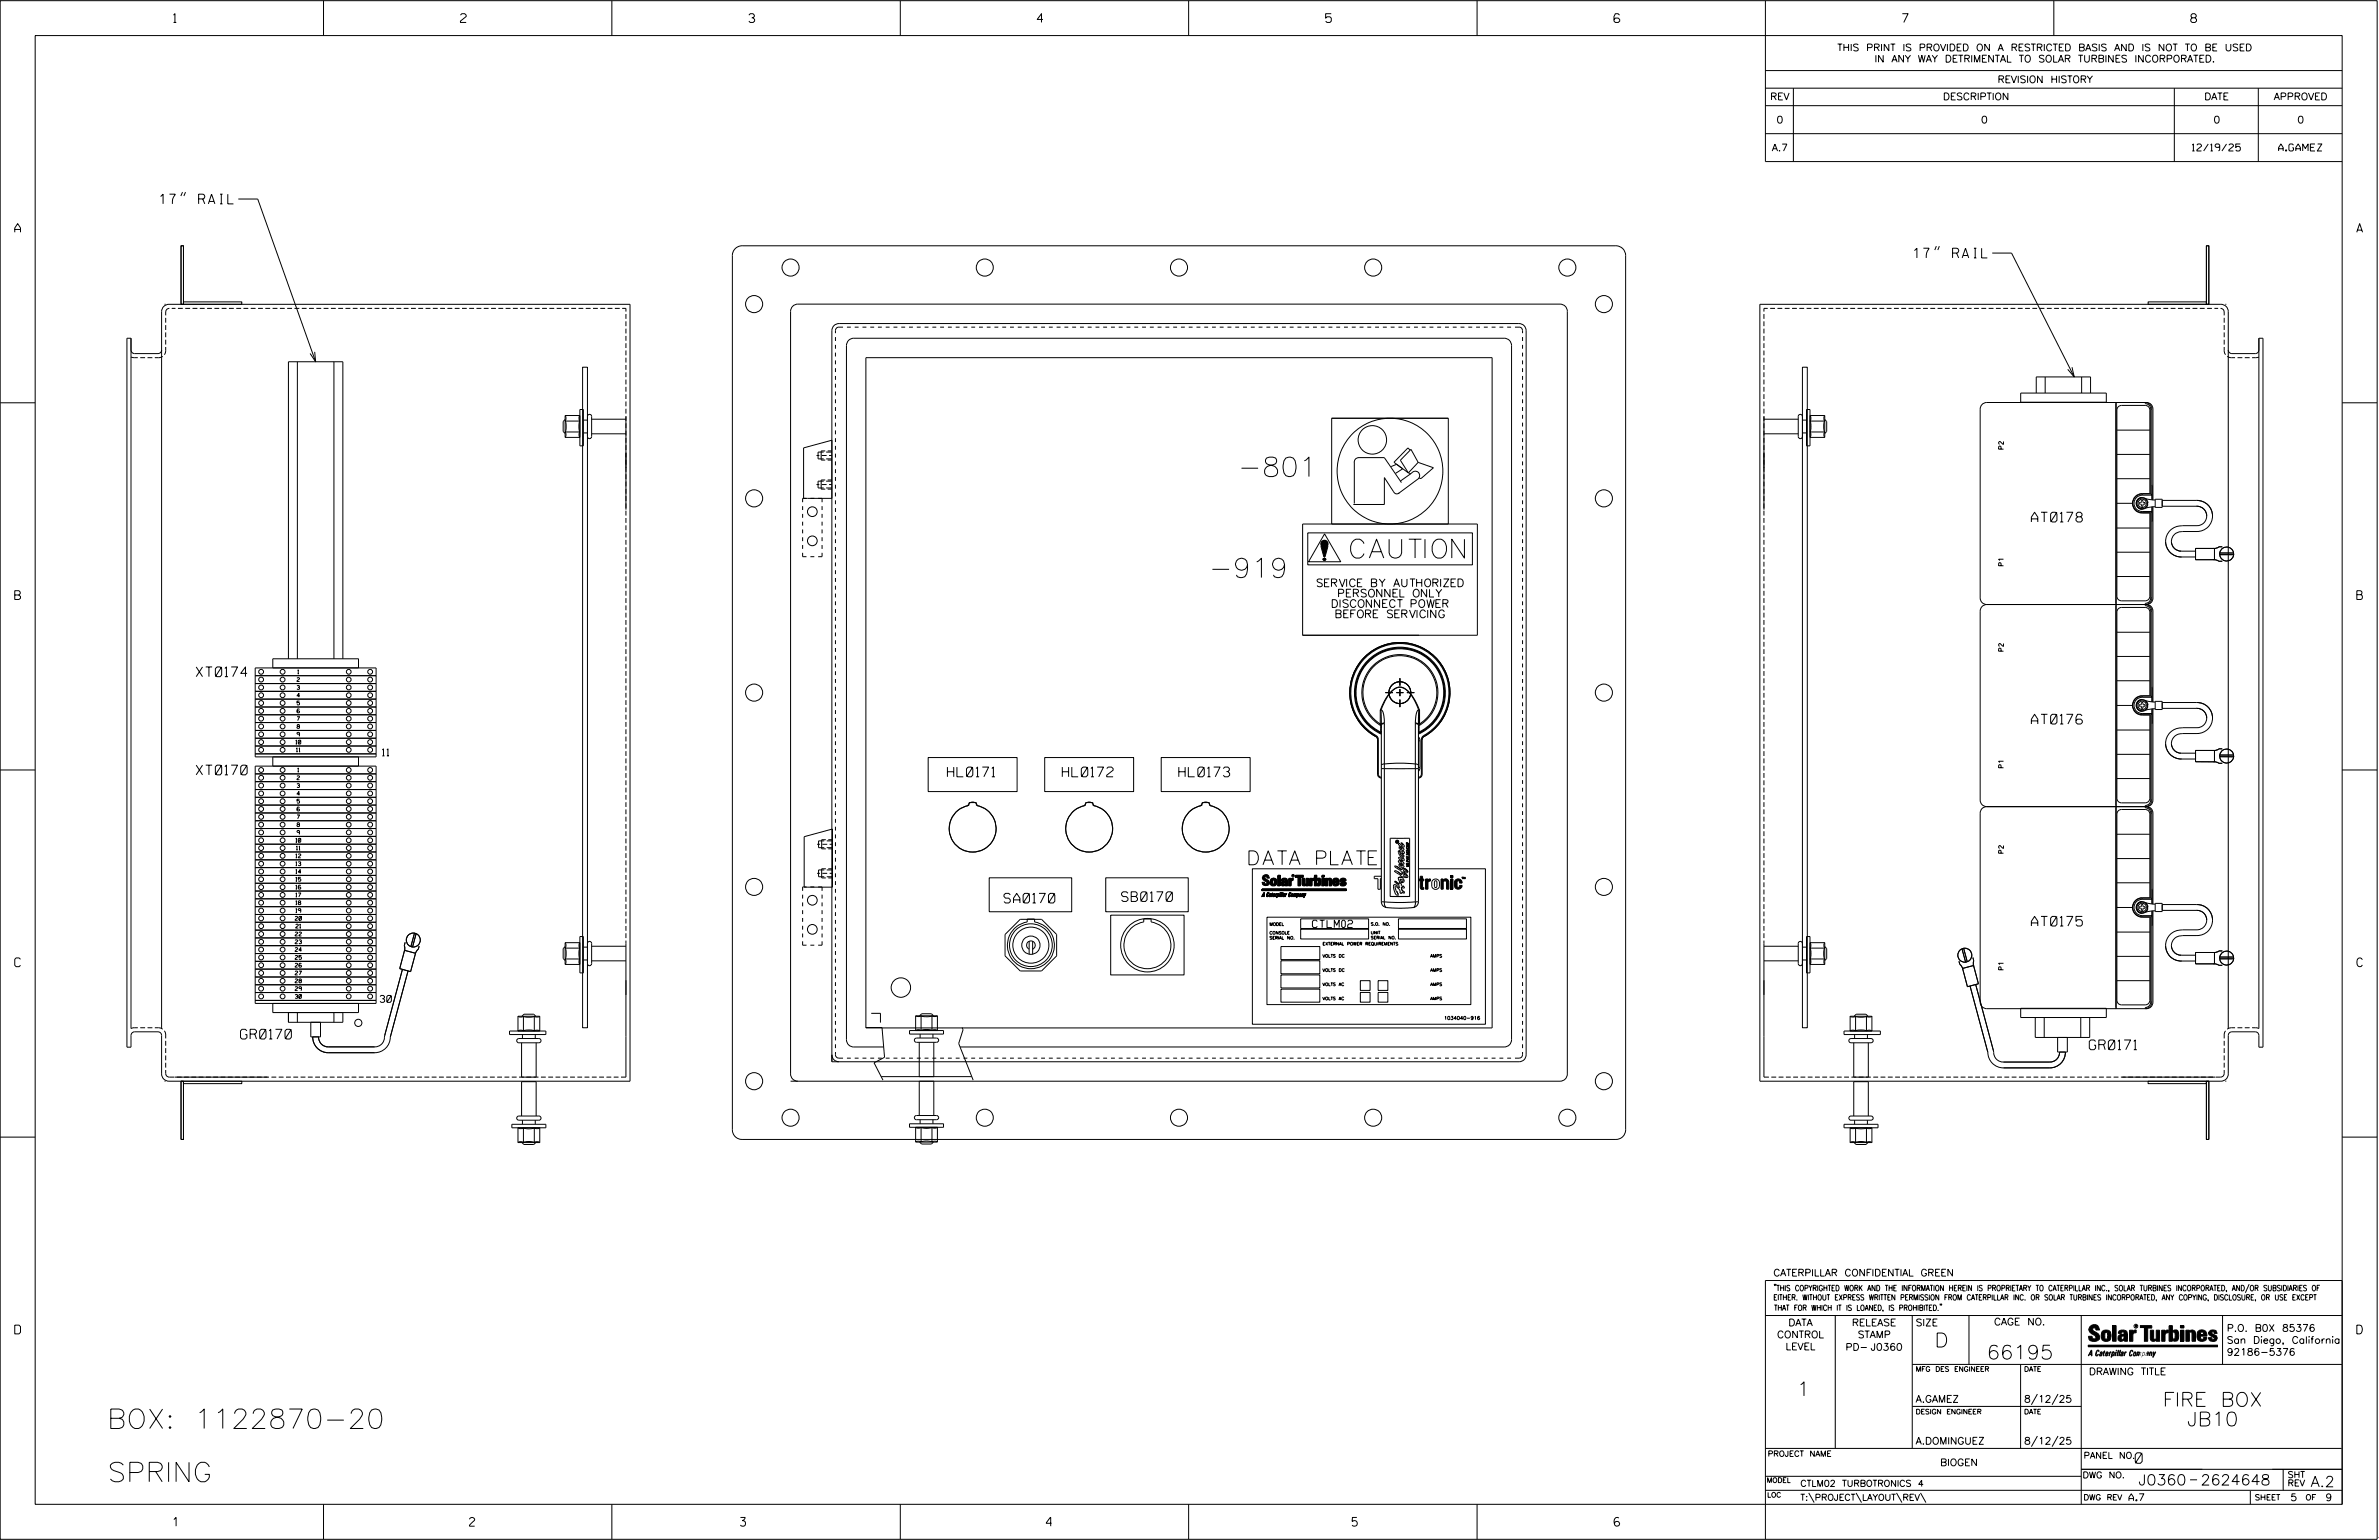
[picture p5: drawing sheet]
<svg xmlns="http://www.w3.org/2000/svg" width="864mm" height="559mm" viewBox="0 0 864 559" stroke-linecap="round" stroke-linejoin="round" font-family="sans-serif">
<defs><g id="words">
<g font-size="7">
<text x="449.3" y="172.9">-801</text>
<text x="438.8" y="209.6">-919</text>
<text x="38.9" y="518.3">BOX: 1122870-20</text>
<text x="39.1" y="537.7">SPRING</text>
</g>
<text font-size="6.8" x="490.3" y="202.5">CAUTION</text>
<g font-size="5.1">
<text x="702.3" y="488.8">D</text>
<text x="721.2" y="493.2">66195</text>
<text x="652.2" y="506.5">1</text>
<text x="785.1" y="510.3">FIRE BOX</text>
<text x="793.9" y="517.4">JB10</text>
</g>
<text font-size="5" x="453.4" y="313.8">DATA PLATE</text>
<g font-size="3.8">
<text x="775.1" y="531">0</text>
<text x="776.3" y="538.9">J0360</text>
<text x="798.8" y="538.9">2624648</text>
<text x="838.8" y="539.5">A.2</text>
</g>
<g font-size="3.5">
<text x="58" y="74">17&quot; RAIL</text>
<text x="694.7" y="93.6">17&quot; RAIL</text>
<text x="737.4" y="189.4">AT0178</text>
<text x="71.2" y="245.5">XT0174</text>
<text x="737.4" y="262.7">AT0176</text>
<text x="71.2" y="281.2">XT0170</text>
<text x="343.9" y="281.9">HL0171</text>
<text x="385.6" y="281.9">HL0172</text>
<text x="427.9" y="281.9">HL0173</text>
<text x="364.5" y="327.7">SA0170</text>
<text x="407.1" y="327.1">SB0170</text>
<text x="737.4" y="336">AT0175</text>
<text x="87.3" y="377">GR0170</text>
<text x="758.4" y="380.9">GR0171</text>
</g>
<g font-size="3.2">
<text x="63" y="8.2">1</text>
<text x="167.2" y="8.2">2</text>
<text x="271.8" y="8.2">3</text>
<text x="376.5" y="8.2">4</text>
<text x="481.2" y="8.2">5</text>
<text x="690.6" y="8.2">7</text>
<text x="795.3" y="8.2">8</text>
<text x="5.4" y="84.3">A</text>
<text x="855.5" y="84.3">A</text>
<text x="5.4" y="217.5">B</text>
<text x="855.6" y="217.5">B</text>
<text x="5.4" y="350.8">C</text>
<text x="855.6" y="350.8">C</text>
<text x="5.4" y="484">D</text>
<text x="855.6" y="484">D</text>
<text x="62.8" y="553.8">1</text>
<text x="170.4" y="553.8">2</text>
<text x="268.8" y="553.8">3</text>
<text x="379.8" y="553.8">4</text>
<text x="490.8" y="553.8">5</text>
<text x="585.9" y="553.8">6</text>
</g>
<g font-size="2.8">
<text x="478.1" y="212.9">SERVICE BY AUTHORIZED</text>
<text x="483.6" y="220.4">DISCONNECT POWER</text>
<text x="485.9" y="216.6">PERSONNEL ONLY</text>
<text x="485" y="224.2">BEFORE SERVICING</text>
</g>
<text font-size="2.7" x="476.4" y="336.6">CTLM02</text>
<g font-size="2.5">
<text x="666.9" y="18.5">THIS PRINT IS PROVIDED ON A RESTRICTED BASIS AND IS NOT TO BE USED</text>
<text x="680.5" y="22.6">IN ANY WAY DETRIMENTAL TO SOLAR TURBINES INCORPORATED.</text>
<text x="725.1" y="30">REVISION HISTORY</text>
<text x="642.6" y="36.3">REV</text>
<text x="705.3" y="36.3">DESCRIPTION</text>
<text x="800.2" y="36.3">DATE</text>
<text x="825.4" y="36.3">APPROVED</text>
<text x="644.9" y="44.7">0</text>
<text x="719.1" y="44.7">0</text>
<text x="803.5" y="44.7">0</text>
<text x="834" y="44.7">0</text>
<text x="643.2" y="54.8">A.7</text>
<text x="795.8" y="54.8">12/19/25</text>
<text x="827.2" y="54.8">A.GAMEZ</text>
<text x="138.8" y="274.3">11</text>
<text x="138" y="363.7">30</text>
<text x="643.8" y="463">CATERPILLAR CONFIDENTIAL GREEN</text>
<text x="645.1" y="485.5">CONTROL</text>
<text x="649.2" y="481.1">DATA</text>
<text x="672.3" y="481.1">RELEASE</text>
<text x="674.4" y="485.5">STAMP</text>
<text x="695.4" y="481.1">SIZE</text>
<text x="723.8" y="480.8">CAGE NO.</text>
<text x="808.4" y="483.1">P.O. B0X 85376</text>
<text x="648.2" y="489.8">LEVEL</text>
<text x="669.9" y="490">PD- J0360</text>
<text x="808.4" y="487.5">San Diego, California</text>
<text x="808.4" y="491.8">92186-5376</text>
<text x="758.3" y="498.9">DRAWING TITLE</text>
<text x="695.4" y="508.9">A.GAMEZ</text>
<text x="734.8" y="508.9">8/12/25</text>
<text x="695.4" y="524.1">A.DOMINGUEZ</text>
<text x="734.8" y="524.1">8/12/25</text>
<text x="704.3" y="531.9">BIOGEN</text>
<text x="772.8" y="544.6">A.7</text>
<text x="831.4" y="544.6">5</text>
<text x="844.2" y="544.6">9</text>
</g>
<g font-size="2.3">
<text x="756.4" y="529.2">PANEL NO.</text>
<text x="653.5" y="539.4">CTLM02 TURBOTRONICS 4</text>
<text x="756" y="536.3">DWG NO.</text>
<text x="830.4" y="539.3">REV</text>
<text x="830.4" y="536.2">SHT</text>
<text x="653.5" y="544.5">T:\PROJECT\LAYOUT\REV\</text>
</g>
<g font-size="2">
<text x="643.8" y="468.4">&quot;THIS COPYRIGHTED WORK AND THE INFORMATION HEREIN IS PROPRIETARY TO CATERPILLAR INC., SOLAR TURBINES INCORPORATED, AND/OR SUBSIDIARIES OF</text>
<text x="643.8" y="471.8">EITHER. WITHOUT EXPRESS WRITTEN PERMISSION FROM CATERPILLAR INC. OR SOLAR TURBINES INCORPORATED, ANY COPYING, DISCLOSURE, OR USE EXCEPT</text>
<text x="644" y="475.6">THAT FOR WHICH IT IS LOANED, IS PROHIBITED.&quot;</text>
<text x="641.7" y="528.5">PROJECT NAME</text>
<text x="756.3" y="544.3">DWG REV</text>
<text x="818.5" y="544.3">SHEET</text>
<text x="836.9" y="544.3">OF</text>
</g>
<g font-size="1.8">
<text x="727.3" y="163" transform="rotate(-90 727.3 163)">P2</text>
<text x="727.3" y="205.3" transform="rotate(-90 727.3 205.3)">P1</text>
<text x="727.3" y="236.3" transform="rotate(-90 727.3 236.3)">P2</text>
<text x="727.3" y="278.6" transform="rotate(-90 727.3 278.6)">P1</text>
<text x="727.3" y="309.6" transform="rotate(-90 727.3 309.6)">P2</text>
<text x="727.3" y="351.9" transform="rotate(-90 727.3 351.9)">P1</text>
<text x="695.4" y="497.6">MFG DES ENGINEER</text>
<text x="734.8" y="497.6">DATE</text>
<text x="695.4" y="513.1">DESIGN ENGINEER</text>
<text x="734.8" y="513.1">DATE</text>
<text x="641.3" y="538">MODEL</text>
<text x="641.5" y="543.3">LOC</text>
</g>
<g font-size="1.4">
<text x="108.1" y="244.5">1</text>
<text x="107.8" y="247.3">2</text>
<text x="107.8" y="250.1">3</text>
<text x="107.8" y="253">4</text>
<text x="107.8" y="255.8">5</text>
<text x="107.8" y="258.6">6</text>
<text x="107.8" y="261.5">7</text>
<text x="107.4" y="270">10</text>
<text x="107.8" y="264.3">8</text>
<text x="107.8" y="267.1">9</text>
<text x="107.6" y="272.8">11</text>
<text x="108.1" y="280.1">1</text>
<text x="107.8" y="282.9">2</text>
<text x="107.8" y="285.8">3</text>
<text x="107.8" y="288.6">4</text>
<text x="107.8" y="291.4">5</text>
<text x="107.8" y="297.1">7</text>
<text x="107.8" y="299.9">8</text>
<text x="107.4" y="305.6">10</text>
<text x="107.8" y="302.8">9</text>
<text x="107.4" y="311.3">12</text>
<text x="107.6" y="308.4">11</text>
<text x="107.4" y="314.1">13</text>
<text x="107.4" y="316.9">14</text>
<text x="107.4" y="319.8">15</text>
<text x="107.4" y="322.6">16</text>
<text x="107.4" y="325.4">17</text>
<text x="107.4" y="328.3">18</text>
<text x="107.1" y="333.9">20</text>
<text x="107.4" y="331.1">19</text>
<text x="107.1" y="339.6">22</text>
<text x="107.4" y="336.8">21</text>
<text x="107.1" y="342.4">23</text>
<text x="107.1" y="345.3">24</text>
<text x="107.1" y="348.1">25</text>
<text x="107.1" y="350.9">26</text>
<text x="107.1" y="353.8">27</text>
<text x="107.1" y="356.6">28</text>
<text x="107.1" y="359.4">29</text>
<text x="107.1" y="362.3">30</text>
</g>
<text font-size="1.2" x="524.2" y="370">1034040-916</text>
<g font-size="1.1">
<text x="460.8" y="335.9">MODEL</text>
<text x="497.6" y="335.8">S.O. NO.</text>
<text x="460.8" y="340.8">SERIAL NO.</text>
<text x="460.8" y="339">CONSOLE</text>
<text x="497.6" y="340.8">SERIAL NO.</text>
<text x="497.6" y="339">UNIT</text>
<text x="480.1" y="347.4">VOLTS DC</text>
<text x="480.1" y="343">EXTERNAL POWER REQUIREMENTS</text>
<text x="519.2" y="347.4">AMPS</text>
<text x="480.1" y="352.6">VOLTS DC</text>
<text x="519.2" y="352.6">AMPS</text>
<text x="480.1" y="357.7">VOLTS AC</text>
<text x="519.2" y="357.7">AMPS</text>
<text x="480.1" y="362.9">VOLTS AC</text>
<text x="519.2" y="362.9">AMPS</text>
</g>
<text font-size=".9" x="775.1" y="481.7">R</text>
<text font-size=".5" x="469.1" y="318">R</text>
</g></defs>
<g fill="none" stroke="#000" stroke-width=".36">
<path d="M.1 .2h862.8v558.4h-862.8zM12.8 12.9h837.4v533h-837.4zM117.4 .2v12.7M222.1 .2v12.7M326.8 .2v12.7M431.5 .2v12.7M536.2 .2v12.7M587.9 5.5l-.5-.5h-1l-.5 1v1.7l.5 .4h1l.6-.4v-.6l-.6-.5h-1l-.5 .5M640.9 .2v58.4h209.3M745.6 .2v12.7M640.9 25.6h209.3M640.9 32h209.3"/>
<path d="M640.9 38.3h209.3M651 32v26.6M789.3 32v26.6M819.8 32v26.6M640.9 48.5h209.3M66.3 69.7l-.6 1.4M67.3 69.7l-.6 1.4M86.5 72.2h7.1l21 59.1M65.7 89.2h.9v21.2h-.9zM266.9 90.2l1.1-.7 1.4-.3h317.2a3.6 3.6 0 0 1 3.5 3.5v317.2a3.5 3.5 0 0 1-3.5 3.6h-317.2a3.5 3.5 0 0 1-3.5-3.6v-317.2l.2-1.3zM702.9 89.3l-.6 1.4M704 89.3l-.6 1.4"/>
<path d="M723.2 91.8h7l22.8 45M800.9 89.2h.9v21.2h-.9zM59.7 110.4h.1M60.1 115.3v1.8M60.1 118v1.7M61.5 111.9l-.8 .2-.4 .5-.2 1.8M62.3 111.9h1.4M64.6 111.9h1.8M66.6 109.5h21.2v.9h-21.2zM67.2 111.9h1.8M69.9 111.9h1.7M72.5 111.9h1.8"/>
<path d="M75.2 111.9h1.7M77.8 111.9h1.8M80.5 111.9h1.7M83.1 111.9h1.8M85.8 111.9h1.7M88.4 111.9h1.7M91 111.9h1.8M93.7 111.9h1.7M96.3 111.9h1.8M99 111.9h1.7M101.6 111.9h1.8M104.2 111.9h1.8"/>
<path d="M106.9 111.9h1.8M109.5 111.9h1.8M112.2 111.9h1.7M114.8 111.9h1.8M117.5 111.9h1.7M120.1 111.9h1.8M122.8 111.9h1.7M125.4 111.9h1.8M128.1 111.9h1.7M130.7 111.9h1.7M133.3 111.9h1.8M136 111.9h1.7"/>
<path d="M138.6 111.9h1.8M141.3 111.9h1.7M143.9 111.9h1.8M146.5 111.9h1.8M149.2 111.9h1.8M151.8 111.9h1.8M154.5 111.9h1.7M157.1 111.9h1.8M159.8 111.9h1.7M162.4 111.9h1.8M165.1 111.9h1.7M167.7 111.9h1.7"/>
<path d="M170.3 111.9h1.8M173 111.9h1.7M175.6 111.9h1.8M178.3 111.9h1.7M180.9 111.9h1.8M183.6 111.9h1.7M186.2 111.9h1.8M188.8 111.9h1.8M191.5 111.9h1.8M194.1 111.9h1.8M196.8 111.9h1.7M199.4 111.9h1.8"/>
<path d="M202.1 111.9h1.7M204.7 111.9h1.8M207.4 111.9h1.7M210 111.9h1.7M212.6 111.9h1.8M215.3 111.9h1.7M217.9 111.9h1.8M220.6 111.9h1.7M223.2 111.9h1.8M225.8 111.9h1.4v1.2M227.2 113.9v1.8M227.2 116.6v1.8"/>
<path d="M227.2 119.2v1.8M302.8 118.1l.6-.4 1.2-.3h246.8a2.59 2.59 0 0 1 2.6 2.6v262.7a2.53 2.53 0 0 1-2.5 2.6h-249.5v-265.3l.1-.8zM303.3 117.7v.1M306 118.7h-1.7l-.6 .3-.4 .6v1.3M307.4 118.7h1.5M310.3 118.7h1.4M313.1 118.7h1.4M315.9 118.7h1.4M318.7 118.7h1.4M321.5 118.7h1.4M324.3 118.7h1.5M327.2 118.7h1.4"/>
<path d="M330 118.7h1.4M332.8 118.7h1.4M335.6 118.7h1.4M338.5 118.7h1.4M341.3 118.7h1.4M344.1 118.7h1.4M346.9 118.7h1.4M349.7 118.7h1.5M352.6 118.7h1.4M355.4 118.7h1.4M358.2 118.7h1.4M361 118.7h1.4"/>
<path d="M363.8 118.7h1.4M366.6 118.7h1.5M369.5 118.7h1.4M372.3 118.7h1.4M375.1 118.7h1.4M377.9 118.7h1.4M380.8 118.7h1.4M383.6 118.7h1.4M386.4 118.7h1.4M389.2 118.7h1.4M392 118.7h1.5M394.9 118.7h1.4"/>
<path d="M397.7 118.7h1.4M400.5 118.7h1.4M403.3 118.7h1.4M406.1 118.7h1.4M408.9 118.7h1.5M411.8 118.7h1.4M414.6 118.7h1.4M417.4 118.7h1.4M420.2 118.7h1.4M423.1 118.7h1.4M425.9 118.7h1.4M428.7 118.7h1.4"/>
<path d="M431.5 118.7h1.4M434.3 118.7h1.5M437.2 118.7h1.4M440 118.7h1.4M442.8 118.7h1.4M445.6 118.7h1.4M448.4 118.7h1.4M451.2 118.7h1.4M454.1 118.7h1.4M456.9 118.7h1.4M459.7 118.7h1.4M462.5 118.7h1.4"/>
<path d="M465.3 118.7h1.5M468.2 118.7h1.4M471 118.7h1.4M473.8 118.7h1.4M476.6 118.7h1.4M479.5 118.7h1.3M482.2 118.7h1.5M485.1 118.7h1.4M487.9 118.7h1.4M490.7 118.7h1.4M493.5 118.7h1.4M496.4 118.7h1.4"/>
<path d="M499.2 118.7h1.4M502 118.7h1.4M504.8 118.7h1.4M507.6 118.7h1.5M510.5 118.7h1.4M513.3 118.7h1.4M516.1 118.7h1.4M518.9 118.7h1.4M521.7 118.7h1.4M524.5 118.7h1.5M527.4 118.7h1.4M530.2 118.7h1.4"/>
<path d="M533 118.7h1.4M535.8 118.7h1.4M538.7 118.7h1.4M541.5 118.7h1.4M544.3 118.7h1.4M547.1 118.7h1.4M549.9 118.7h1.7l.7 .3 .3 .6 .1 1.3M640.3 113.9v1.8M640.3 116.6v1.8M640.3 119.2v1.8M641.7 111.9h-1.4v1.2M642.6 111.9h1.7"/>
<path d="M645.2 111.9h1.8M647.9 111.9h1.7M650.5 111.9h1.8M653.2 111.9h1.7M655.8 111.9h1.7M658.4 111.9h1.8M661.1 111.9h1.7M663.7 111.9h1.8M666.4 111.9h1.7M669 111.9h1.8M671.7 111.9h1.7M674.3 111.9h1.8"/>
<path d="M676.9 111.9h1.8M679.6 111.9h1.8M682.2 111.9h1.8M684.9 111.9h1.7M687.5 111.9h1.8M690.2 111.9h1.7M692.8 111.9h1.8M695.5 111.9h1.7M698.1 111.9h1.7M700.7 111.9h1.8M703.4 111.9h1.7M706 111.9h1.8"/>
<path d="M708.7 111.9h1.7M711.3 111.9h1.8M714 111.9h1.7M716.6 111.9h1.8M719.2 111.9h1.8M721.9 111.9h1.8M724.5 111.9h1.8M727.2 111.9h1.7M729.8 111.9h1.8M732.5 111.9h1.7M735.1 111.9h1.8M737.8 111.9h1.7"/>
<path d="M740.4 111.9h1.7M743 111.9h1.8M745.7 111.9h1.7M748.3 111.9h1.8M751 111.9h1.7M753.6 111.9h1.8M756.2 111.9h1.8M758.9 111.9h1.8M761.5 111.9h1.8M764.2 111.9h1.8M766.8 111.9h1.8M769.5 111.9h1.7"/>
<path d="M772.1 111.9h1.8M774.8 111.9h1.7M777.4 111.9h1.8M779.8 109.5h21.1v.9h-21.1zM780 111.9h1.8M782.7 111.9h1.7M785.3 111.9h1.8M788 111.9h1.7M790.6 111.9h1.8M793.3 111.9h1.7M795.9 111.9h1.8M798.5 111.9h1.8"/>
<path d="M801.2 111.9h1.8M803.8 111.9h1.4M806.1 111.9l.6 .2 .5 .5 .2 1.8M807.4 115.3v1.8M807.4 118v1.7M807.8 110.4h.1M47.6 129.5l2.4 .3M50.9 129.8h1.8M53.6 129.8h1.7M58.7 127a1.33 1.33 0 0 1-1.3 1.3h-8.5a1.33 1.33 0 0 1-1.3-1.3M59.1 129.3l-1.3 .5h-1.6M60.1 125.9v1.6l-.4 1.2"/>
<path d="M60.1 120.6v1.8M60.1 123.3v1.7M107.9 131.3v107.7M114.2 127.7l.4 3.6-2-3M121.2 131.3v107.7M211.5 133.2h1.8v239.7h-1.8zM227.2 121.9v1.7M227.2 124.5v1.8M227.2 127.2v1.7M227.2 129.8v1.8M227.2 132.4v1.8M227.2 135.1v1.7"/>
<path d="M227.2 137.7v1.8M303.3 122.3v1.4M303.3 125.1v1.4M303.3 128v1.4M303.3 130.8v1.4M303.3 133.6v1.4M303.3 136.4v1.4M303.3 139.2v1.5M314.3 129.8h227.4v243.2h-227.4zM552.7 122.3v1.4M552.7 125.1v1.4M552.7 128v1.4"/>
<path d="M552.7 130.8v1.4M552.7 133.6v1.4M552.7 136.4v1.4M552.7 139.2v1.5M640.3 121.9v1.7M640.3 124.5v1.8M640.3 127.2v1.7M640.3 129.8v1.8M640.3 132.4v1.8M640.3 135.1v1.7M640.3 137.7v1.8M654.3 133.2h1.8v239.7h-1.8z"/>
<path d="M742.4 136.8v5.8M752.2 133.2l.8 3.6-2.4-2.8M755.6 136.8v5.8M807.4 125.9v1.6l.5 1.2M807.4 120.6v1.8M807.4 123.3v1.7M808.5 129.3l1.2 .5h1.7M812.2 129.8h1.8M814.9 129.8h1.7M820 127a1.33 1.33 0 0 1-1.3 1.3h-8.5a1.33 1.33 0 0 1-1.3-1.3M820 129.5l-2.5 .3M.1 146.2h12.7"/>
<path d="M205.1 150.8a1.75 1.75 0 0 1 0 2M205.1 150.8h5.4a1.75 1.75 0 0 0 0 2M205.1 152.8l.4 2-.4 1.9M205.1 156.7a1.7 1.7 0 0 1 0 2M205.1 150.8v7.9M205.1 152.2l-.7 .8v3.6l.7 .7M205.1 152.8h5.4M205.1 156.7h5.4M205.3 152.1h.1M210.5 156.7a1.7 1.7 0 0 0 0 2h-5.4M210.5 152.8l-.4 2 .4 1.9M210.5 148.6h1.3v13.2h-1.3z"/>
<path d="M211.8 157.1h1.5M211.8 152.4h1.5M213.5 150.5l.4-.1a.74 .74 0 0 1 .9 .7v7.3a.76 .76 0 0 1-.8 .8 .76 .76 0 0 1-.7-.8v-7.4zM214.8 157.4h12.4M214.8 152.1h12.4M227.2 140.4v1.7M227.2 143v1.8M227.2 145.7v1.7M227.2 148.3v1.8M227.2 151v33.9M302 159.7l-10.3 2.8v18.3M303.3 142.1v1.4"/>
<path d="M303.3 144.9v1.4M303.3 147.7v1.4M303.3 150.5v1.4M303.3 153.4v1.4M303.3 156.2v1.4M303.3 159v1.4M552.7 142.1v1.4M552.7 144.9v1.4M552.7 147.7v1.4M552.7 150.5v1.4M552.7 153.4v1.4M552.7 156.2v1.4"/>
<path d="M552.7 159v1.4M640.3 157.4h12.5M640.3 152.1h12.5M640.3 140.4v1.7M640.3 143v1.8M640.3 145.7v1.7M640.3 148.3v1.8M640.3 151v33.9M653 150.5l.5-.1a.74 .74 0 0 1 .8 .7v7.3a.76 .76 0 0 1-.8 .8 .76 .76 0 0 1-.7-.8v-7.4zM654.3 157.1h1.5M654.3 152.4h1.5M655.8 148.6h1.2v13.2h-1.2z"/>
<path d="M657 152.8h5.4M657 156.7h5.4M657 156.7a1.7 1.7 0 0 1 0 2h5.4M657 152.8l.4 2-.4 1.9M662.3 152.1h.1M662.4 150.8a1.75 1.75 0 0 0 0 2M662.4 150.8h-5.4a1.75 1.75 0 0 1 0 2M662.4 152.8l-.4 2 .4 1.9M662.4 156.7a1.7 1.7 0 0 0 0 2M662.4 150.8v7.9M662.4 152.2l.7 .8v3.6l-.7 .7M733.5 142.6h31.1v3.3h-31.1z"/>
<path d="M739.2 142.6v-5.8h19.7v5.8M768.1 146.1l.1 219.9zM768.5 156.1h11.9M768.9 147.6l1.2-.5h8.6a1.69 1.69 0 0 1 1.7 1.7v30.3h-2.8a3.5 3.5 0 0 0-3.5 3.5 3.5 3.5 0 0 0 3.5 3.6h2.8v30.1a1.69 1.69 0 0 1-1.7 1.7h-8.6a1.69 1.69 0 0 1-1.6-1.7v-67.5zM780.7 148.4a1.99 1.99 0 0 0-1.9-1.9v-.4a2.41 2.41 0 0 1 2.4 2.3M780.7 148.4h.5M780.7 148.4v30.8M781.2 148.4v33M850.2 146.2h12.7M296.4 165.3h1M296.4 175.8h1M298.3 165.3h1.8"/>
<path d="M298.3 175.8h1.8M299 164h-2v2.5h2M299 174.6h-2v2.5h2M299.6 163.6h-1.5v3.3h1.5M299.6 174.2h-1.5v3.3h1.5M299.9 166.5h2.1M299.9 164h2.1M299.9 174.6h2.1M299.9 177.1h2.1M300.5 163.6h1.5M300.5 166.9h1.5M300.5 174.2h1.5"/>
<path d="M300.5 177.5h1.5M301 165.3h1M301 175.8h1M303.3 161.8v1.4M303.3 164.6v1.4M303.3 167.4v1.4M303.3 170.3v1.4M303.3 173.1v1.4M303.3 175.9v1.4M303.3 178.7v1.4M493.3 166.1h9.2l6.2 9M493.4 166.1a1.67 1.67 0 0 0-1.8 1.9v14.7"/>
<path d="M502.5 173.3l3.4 5.1a1.26 1.26 0 0 0 2 .5M502.5 173.3v9.8h-11.2M505 169.3l1.9-.8 2.3 1.6-2.6 1.7M511.2 171.6l1 .3M511.9 163.3l-.8-.8-5.1 5.2 5.2 3.9M514.7 173.8a1.61 1.61 0 0 0 .2-2.4 1.61 1.61 0 0 0-2.5 .3l-4 2.9M514.7 173.8l-7.1 5.3M514.8 167.8l-3.6 3.8M514.8 167.8l5.5 1.9-4.4 3.9M514.8 167.8l-2.6-4.7-3.8 3.9 2.8 4.6M515.1 173.4l.8 .3M552.7 161.8v1.4"/>
<path d="M552.7 164.6v1.4M552.7 167.4v1.4M552.7 170.3v1.4M552.7 173.1v1.4M552.7 175.9v1.4M552.7 178.7v1.4M768.5 173.7h11.9M768.5 164.9h11.9M777.6 179.2a3.4 3.4 0 0 0-3.4 3.4 3.4 3.4 0 0 0 3.4 3.4M777.6 179.7a2.96 2.96 0 0 0-2.9 2.9 2.96 2.96 0 0 0 2.9 3M777.6 179.2h3.1M777.6 179.2v.5"/>
<path d="M780.7 179.2l.5 .5h-3.6M781.2 176l.1 5.4M227.2 185.3v1.8M227.2 188v1.7M227.2 190.6v1.8M227.2 193.3v1.7M227.2 195.9v1.8M227.2 198.5v1.8M291.4 183.7v1.4M291.4 186.5v1.4M291.4 189.3v1.4M291.4 192.1v1.4"/>
<path d="M291.4 194.9v1.5M291.4 197.8v1.4M298.4 180.8v1.4M298.4 183.7v1.4M298.4 186.5v1.4M298.4 189.3v1.4M298.4 192.1v1.4M298.4 194.9v1.5M298.4 197.8v1.4M302 180.8h-10.6v1.4M303.3 181.5v1.5M303.3 184.4v1.4"/>
<path d="M303.3 187.2v1.4M303.3 190v1.4M303.3 192.8v1.4M303.3 195.7v1.4M303.3 198.5v1.4M472.9 190.1h63.4v40.4h-63.4zM474.7 193.4h59.8v11.6h-59.8zM479.5 198.2l1.1 3.9h.4l1.1-3.9M480.8 193.7l5.9 10.1h-11.7zM481.8 197.7l-1.8 1.2M483.4 190.1v-38.3h42.3v38.3M552.7 181.5v1.5"/>
<path d="M552.7 184.4v1.4M552.7 187.2v1.4M552.7 190v1.4M552.7 192.8v1.4M552.7 195.7v1.4M552.7 198.5v1.4M640.3 185.3v1.8M640.3 188v1.7M640.3 190.6v1.8M640.3 193.3v1.7M640.3 195.9v1.8M640.3 198.5v1.8"/>
<path d="M768.5 191.6h11.9M768.5 182.6h5.6M777.3 181.6h.6l.2 .7 .6 .1v.5l-.7 .2-.1 .6h-.6l-.1-.7-.6-.1v-.5l.7-.2zM777.6 185.6h3.6l-.5 .4M777.6 185.6v.4M777.6 186h3.1M777.7 180.6a2.11 2.11 0 0 0-2.3 2.1 2.11 2.11 0 0 0 2.3 2M778.8 180.9l3.6 .5M779.6 182.6a2.06 2.06 0 0 0-3-1.8 2.06 2.06 0 0 0-.2 3.5 1.93 1.93 0 0 0 2 .3 1.93 1.93 0 0 0 1.1-1.6M780.7 186v31M781.2 183.9v33.1M781.3 183.9l-.1 5.4"/>
<path d="M781.5 181.4v-33a2.35 2.35 0 0 0-2.3-2.3h-58a2.41 2.41 0 0 0-2.4 2.3v68.6a2.41 2.41 0 0 0 2.4 2.4M781.5 183.9v33.1a2.35 2.35 0 0 1-2.3 2.4M782.4 183.9l-3.6 .5M782.4 181.2h2.5v2.9h-2.5zM784.9 183.7h12.6a3.5 3.5 0 0 1 3.6 3.5 3.5 3.5 0 0 1-3.6 3.5h-5.2a5.7 5.7 0 0 0-6.2 5.5 5.7 5.7 0 0 0 5.8 5.9M784.9 181.6h12.5a5.6 5.6 0 0 1 5.8 5.6 5.6 5.6 0 0 1-5.7 5.7h-5.2a3.6 3.6 0 0 0-4 3.2 3.6 3.6 0 0 0 3.5 3.9h5.2M797 199h6.9v4.1h-6.9zM806.7 198.4h-1.2l-.7 .4-1.2 .2M227.2 201.2v1.8M227.2 203.8v1.8M227.2 206.5v1.7M227.2 209.1v1.8"/>
<path d="M227.2 211.7v1.8M227.2 214.4v1.7M227.2 217v1.8M227.2 219.7v1.7M291.4 200.6v1.4h1.4M294.2 202h1.4M298.4 200.6v1.4h-1.4M303.3 201.3v1.4M303.3 204.1v1.4M303.3 206.9v1.4M303.3 209.7v1.4M303.3 212.5v1.5"/>
<path d="M303.3 215.4v1.4M303.3 218.2v1.4M480.3 202.8l.1 .2M480.3 202.7l.1 .1M480.3 203.2l.6-.6-.5 .6M480.3 203l.2 .1M480.4 202.7l.2 .1M480.4 203.2h.1M480.4 202.8l.2 .2M480.5 202.6h.1M480.5 203.1l.2 .1M480.5 202.6l-.3 .3"/>
<path d="M480.6 202.7l.1 .2M480.7 202.9l.1 .2M480.7 203.1l.2 .2M480.7 202.6l.2 .2M480.8 203.3h.1M480.8 202.8l.1 .2M480.8 202.6l-.6 .4 .5-.3M480.8 203l.3 .2M480.9 202.7l.1 .1M481 202.8l.1 .2M481 203.1l.2 .1M481.1 202.7l.2 .2"/>
<path d="M481.1 202.7l-.6 .6M481.2 202.9v.2M481.2 202.7h.1M481.2 202.7l-.6 .5M481.3 202.8l-.6 .5M481.3 202.8l-.5 .5M481.3 203l-.3 .3M552.7 201.3v1.4M552.7 204.1v1.4M552.7 206.9v1.4M552.7 209.7v1.4M552.7 212.5v1.5"/>
<path d="M552.7 215.4v1.4M552.7 218.2v1.4M640.3 201.2v1.8M640.3 203.8v1.8M640.3 206.5v1.7M640.3 209.1v1.8M640.3 211.7v1.8M640.3 214.4v1.7M640.3 217v1.8M640.3 219.7v1.7M721.2 219.4h58M721.2 219.4a2.41 2.41 0 0 0-2.4 2.4v68.5a2.41 2.41 0 0 0 2.4 2.4"/>
<path d="M768.5 209.2h11.9M768.5 200.4h11.9M779.2 219.4a2.35 2.35 0 0 1 2.3 2.4v32.9M780.7 217a1.93 1.93 0 0 1-1.9 1.9v.9a1.99 1.99 0 0 1 1.9 2M780.7 217h.5M781.2 217a2.41 2.41 0 0 1-2.4 2.4 2.41 2.41 0 0 1 2.4 2.4M791.8 202.1h5.2M803.6 203.1l1.9 .6h1.2M805.8 201.3h5M805.8 200.7h5M104.7 239v-107.7h19.8v107.7M227.2 222.3v1.8"/>
<path d="M227.2 225v1.7M227.2 227.6v1.8M227.2 230.3v1.7M227.2 232.9v1.8M227.2 235.5v1.8M227.2 238.2v1.8M303.3 221v1.4M303.3 223.8v1.4M303.3 226.7v1.4M303.3 229.5v1.4M303.3 232.3v1.4M303.3 235.1v1.4"/>
<path d="M303.3 237.9v1.5M552.7 221v1.4M552.7 223.8v1.4M552.7 226.7v1.4M552.7 229.5v1.4M552.7 232.3v1.4M552.7 235.1v1.4M552.7 237.9v1.5M640.3 222.3v1.8M640.3 225v1.7M640.3 227.6v1.8M640.3 230.3v1.7"/>
<path d="M640.3 232.9v1.8M640.3 235.5v1.8M640.3 238.2v1.8M768.5 229.4h11.9M768.5 238.2h11.9M768.9 220.9l1.2-.5h8.6a1.69 1.69 0 0 1 1.7 1.7v30.3h-2.8a3.5 3.5 0 0 0-3.5 3.6 3.5 3.5 0 0 0 3.5 3.5h2.8v30.1a1.69 1.69 0 0 1-1.7 1.7h-8.6a1.69 1.69 0 0 1-1.6-1.7v-67.5zM780.7 221.8v30.8M780.7 221.8h.5M781.2 221.8v32.9M92.6 259.4h43.9M92.6 242.4h43.9v32.2h-43.9zM92.6 245.2h43.9"/>
<path d="M92.6 248h43.9M92.6 250.9h43.9M92.6 253.7h43.9M92.6 256.5h43.9M130.1 242.4v-3.4h-31.1v3.4M227.2 240.8v1.8M227.2 243.5v1.8M227.2 246.1v1.8M227.2 248.8v1.7M227.2 251.4v1.8M227.2 254v1.8M227.2 256.7v1.7"/>
<path d="M227.2 259.3v1.8M303.3 240.8v1.4M303.3 243.6v1.4M303.3 246.4v1.4M303.3 249.2v1.4M303.3 252v1.4M303.3 254.8v1.5M303.3 257.7v1.4M502.9 251.3h2.7M506.9 251.3h2.5M508.2 246.1v2.7M508.2 250v2.6"/>
<path d="M508.2 253.9v2.7M510.7 251.3h2.7M552.7 240.8v1.4M552.7 243.6v1.4M552.7 246.4v1.4M552.7 249.2v1.4M552.7 252v1.4M552.7 254.8v1.5M552.7 257.7v1.4M640.3 240.8v1.8M640.3 243.5v1.8M640.3 246.1v1.8"/>
<path d="M640.3 248.8v1.7M640.3 251.4v1.8M640.3 254v1.8M640.3 256.7v1.7M640.3 259.3v1.8M768.5 247h11.9M768.5 256h5.6M777.3 254.9h.6l.1 .6 .7 .2v.6l-.7 .1-.1 .6h-.6l-.1-.7h-.6v-.6l.7-.2zM777.6 252.6a3.4 3.4 0 0 0-3.4 3.4 3.4 3.4 0 0 0 3.4 3.3M777.6 253a2.95 2.95 0 0 0-2.9 3 2.95 2.95 0 0 0 2.9 2.9M777.6 258.9h3.6l-.5 .4M777.6 252.6v.4"/>
<path d="M777.6 258.9v.4M777.6 252.6h3.1M777.6 259.3h3.1M777.7 253.9a2.11 2.11 0 0 0-2.3 2.1 2.11 2.11 0 0 0 2.3 2.1M778.8 254.2l3.6 .5M779.6 256a2.07 2.07 0 0 0-3.3-1.7 2.07 2.07 0 0 0 .4 3.6 1.91 1.91 0 0 0 2.8-1.6M780.7 252.6l.5 .4h-3.6M780.7 259.3v31M781.2 257.2v33.1M781.2 249.3l.1 5.4M781.3 257.2l-.1 5.4M781.5 257.2v33.1a2.35 2.35 0 0 1-2.3 2.4"/>
<path d="M782.4 257.2l-3.6 .5M782.4 254.5h2.5v3h-2.5zM784.9 257h12.6a3.5 3.5 0 0 1 3.6 3.5 3.5 3.5 0 0 1-3.6 3.6h-5.2a5.7 5.7 0 0 0-6.2 5.4 5.7 5.7 0 0 0 5.8 5.9M784.9 254.9h12.5a5.6 5.6 0 0 1 5.8 5.6 5.6 5.6 0 0 1-5.7 5.7h-5.2a3.6 3.6 0 0 0-4 3.2 3.6 3.6 0 0 0 3.5 3.9h5.2M.1 279.4h12.7M92.6 273.5h43.9M92.6 278h43.9v86.1h-43.9zM92.6 262.2h43.9M92.6 265h43.9M92.6 267.9h43.9M92.6 270.7h43.9M99 274.6v3.4"/>
<path d="M130.1 274.6v3.4M227.2 262v1.7M227.2 264.6v1.8M227.2 267.3v1.7M227.2 269.9v1.8M227.2 272.6v1.7M227.2 275.2v1.8M227.2 277.8v1.8M303.3 260.5v1.4M303.3 263.3v1.4M303.3 266.1v1.4M303.3 269v1.4"/>
<path d="M303.3 271.8v1.4M303.3 274.6v1.4M303.3 277.4v1.4M336.9 274.9h32.3v12.3h-32.3zM379.2 274.9h32.3v12.3h-32.3zM421.5 274.9h32.3v12.3h-32.3zM552.7 260.5v1.4M552.7 263.3v1.4M552.7 266.1v1.4M552.7 269v1.4M552.7 271.8v1.4M552.7 274.6v1.4"/>
<path d="M552.7 277.4v1.4M640.3 262v1.7M640.3 264.6v1.8M640.3 267.3v1.7M640.3 269.9v1.8M640.3 272.6v1.7M640.3 275.2v1.8M640.3 277.8v1.8M768.5 264.9h11.9M768.5 273.7h11.9M791.8 275.4h5.2M797 272.3h6.9v4.1h-6.9z"/>
<path d="M803.6 276.4l1.2 .2 .7 .4h1.2M805.8 274.6h5M805.8 274h5M806.7 271.7h-1.2l-.7 .4-1.2 .2M850.2 279.4h12.7M92.6 295h43.9M92.6 280.8h43.9M92.6 283.6h43.9M92.6 286.5h43.9M92.6 289.3h43.9M92.6 292.1h43.9M92.6 297.8h43.9"/>
<path d="M108.7 293.1l-.6-.3-.3 .5v.7l.7 .3 .2-.3-.2-.5-.7 .3M227.2 280.5v1.8M227.2 283.1v1.8M227.2 285.8v1.7M227.2 288.4v1.8M227.2 291.1v1.7M227.2 293.7v1.8M227.2 296.3v1.8M227.2 299v1.7M303.3 280.2v1.5M303.3 283.1v1.3M303.3 285.9v1.4"/>
<path d="M303.3 288.7v1.4M303.3 291.5v1.4M303.3 294.3v1.4M303.3 297.1v1.5M303.3 300v1.4M347 294.7a8.7 8.7 0 0 1 4.8-2.5v-1h2.6v1a8.5 8.5 0 0 1 6.7 11.5 8.5 8.5 0 0 1-12.6 4.2 8.5 8.5 0 0 1-1.5-13.2zM347.2 294.5a8.4 8.4 0 0 1 4.2-2.1 1.75 1.75 0 0 1 1.7-1.4 1.75 1.75 0 0 1 1.7 1.4 8.5 8.5 0 0 1 6.1 11.6 8.5 8.5 0 0 1-12.7 3.6 8.5 8.5 0 0 1-1-13.1zM389.3 294.7a8.7 8.7 0 0 1 4.8-2.5v-1h2.6v1a8.5 8.5 0 0 1 6.7 11.5 8.5 8.5 0 0 1-12.6 4.2 8.5 8.5 0 0 1-1.5-13.2zM389.5 294.5a8.4 8.4 0 0 1 4.2-2.1 1.75 1.75 0 0 1 1.7-1.4 1.75 1.75 0 0 1 1.7 1.4 8.5 8.5 0 0 1 6 11.6 8.5 8.5 0 0 1-12.6 3.6 8.5 8.5 0 0 1-1-13.1zM431.6 294.7a8.7 8.7 0 0 1 4.8-2.5v-1h2.6v1a8.5 8.5 0 0 1 6.7 11.5 8.5 8.5 0 0 1-12.6 4.2 8.5 8.5 0 0 1-1.5-13.2zM431.8 294.5a8.4 8.4 0 0 1 4.2-2.1 1.75 1.75 0 0 1 1.7-1.4 1.75 1.75 0 0 1 1.7 1.4 8.5 8.5 0 0 1 6 11.6 8.5 8.5 0 0 1-12.6 3.6 8.5 8.5 0 0 1-1-13.1zM552.7 280.2v1.5"/>
<path d="M552.7 283.1v1.3M552.7 285.9v1.4M552.7 288.7v1.4M552.7 291.5v1.4M552.7 294.3v1.4M552.7 297.1v1.5M552.7 300v1.4M640.3 280.5v1.8M640.3 283.1v1.8M640.3 285.8v1.7M640.3 288.4v1.8M640.3 291.1v1.7"/>
<path d="M640.3 293.7v1.8M640.3 296.3v1.8M640.3 299v1.7M721.2 292.7h58M721.2 292.7a2.35 2.35 0 0 0-2.4 2.4v68.5a2.41 2.41 0 0 0 2.4 2.4h58a2.35 2.35 0 0 0 2.3-2.4v-33.1M768.5 282.5h11.9M768.9 294.2l1.2-.5h8.6a1.69 1.69 0 0 1 1.7 1.7v30.4h-2.8a3.5 3.5 0 0 0-3.5 3.5 3.5 3.5 0 0 0 3.5 3.5h2.8v30.1a1.69 1.69 0 0 1-1.7 1.7h-8.6a1.69 1.69 0 0 1-1.6-1.7v-67.5zM779.2 292.7a2.29 2.29 0 0 1 2.3 2.4v32.9M780.7 290.3a1.99 1.99 0 0 1-1.9 2v.8a1.93 1.93 0 0 1 1.9 2M780.7 295.1v30.8M780.7 290.3h.5M780.7 295.1h.5"/>
<path d="M781.2 290.3a2.41 2.41 0 0 1-2.4 2.4 2.35 2.35 0 0 1 2.4 2.4M781.2 295.1v32.9M92.6 317.6h43.9M92.6 300.6h43.9M92.6 303.5h43.9M92.6 306.3h43.9M92.6 309.1h43.9M92.6 312h43.9M92.6 314.8h43.9M227.2 301.6v1.8M227.2 304.3v1.7M227.2 306.9v1.8"/>
<path d="M227.2 309.6v1.7M227.2 312.2v1.8M227.2 314.9v1.7M227.2 317.5v1.8M291.9 303.6l10.3-2.8v21.1h-10.3zM296.6 306.4h1M296.6 316.9h1M298.5 306.4h1.8M298.5 316.9h1.8M299.2 305.1h-2.1v2.5h2.1M299.2 315.7h-2.1v2.4h2.1M299.8 315.2h-1.5v3.4h1.5"/>
<path d="M299.8 304.7h-1.5v3.3h1.5M300.1 307.6h2.1M300.1 305.1h2.1M300.1 315.7h2.1M300.1 318.1h2.1M300.7 318.6h1.5M300.7 304.7h1.5M300.7 308h1.5M300.7 315.2h1.5M301.2 306.4h1M301.2 316.9h1M303.3 302.8v1.4"/>
<path d="M303.3 305.6v1.4M303.3 308.4v1.4M303.3 311.3v1.4M303.3 314.1v1.4M303.3 316.9v1.4M303.3 319.7v1.4M359.1 318.5h29.9v12.3h-29.9zM401.4 318.5h29.9v12.3h-29.9zM458.5 317.8a1.36 1.36 0 0 1 2 0l.3 .8h-.8l-.5-.5-.4 .4 .3 .4a1.36 1.36 0 0 1 1.2 .8 1.36 1.36 0 0 1-.2 1.5 1.51 1.51 0 0 1-2.2-1.1h.8l.1 .5 .4 .2 .5-.4-.3-.4a1.43 1.43 0 0 1-1.2-2.2zM463.8 317.8h.8v3.7h-.8zM463.9 317.6h.8v3.7h-.8zM465.2 319.2l.5-.4a1.11 1.11 0 0 1 1.6 .9v1.8h-.7l-.2-2.2-1.3 .3z"/>
<path d="M466.6 319.6l-.1-.4-.2-.1-.3 .3h-.8a1.09 1.09 0 0 1 1.1-.8 1.09 1.09 0 0 1 1.1 .9v1.8h-.7l-.1-1.7M467.8 318.9h.8v.3l.7-.4v.7l-.6 .2-.1 1.8h-.8zM467.9 318.7h.8v.3l.7-.4v.7l-.6 .2-.1 1.8h-.8zM470.2 317.8h2.8v.6h-.9v3.1h-.9v-3.1h-1zM470.3 317.6h2.8v.6h-.9v3.1h-.9v-3.1h-1zM472.7 318.9h.8v1.7l.3 .5 .2-.1 .1-2.1h.8v2.6h-.8v-.3l-.7 .3-.5-.2zM472.8 318.7h.8v2l.3 .2 .3-.4v-1.8h.8v2.6h-.8v-.3l-.7 .3-.5-.1zM475.4 318.9h.7v.3l.8-.4v.7l-.7 .3v1.7h-.8zM475.5 318.7h.8v.3l.7-.4v.7l-.7 .3v1.7h-.8zM477.1 317.8h.8v3.7h-.8zM477.2 317.6h.8v3.7h-.8zM477.9 319.1a.88 .88 0 0 1 1.4 .1l-.2 2.2h-.9l-.3-.3v-.6l.3 .5a1.32 1.32 0 0 0 0-1.8l-.3 .5z"/>
<path d="M478 318.9a.92 .92 0 0 1 1.4 .1l-.2 2.2h-.9l-.3-.2v-.7l.3 .6a1.32 1.32 0 0 0 0-1.8l-.3 .4zM479.8 317.8h.8v.5h-.8zM479.8 318.9h.8v2.6h-.8zM479.9 318.7h.8v2.6h-.8zM479.9 317.6h.8v.5h-.8zM481.1 318.9h.8v.2l.7-.3 .5 .2 .2 2.5h-.8l-.1-2.2-.5 .1v2.1h-.8zM481.2 318.7h.8v.2a.83 .83 0 0 1 1.4 .3v2.1h-.8l-.1-2.2-.5 .1v2.1h-.8zM483.9 319.2l1-.4v.5a1.2 1.2 0 0 0 0 1.8l.3-.5h.8a1.25 1.25 0 0 1-1.7 .8 1.25 1.25 0 0 1-.6-1.7zM484 319l1-.4v.5a1.17 1.17 0 0 0 0 1.8l.3-.5h.8a1.24 1.24 0 0 1-1.6 .8 1.24 1.24 0 0 1-.7-1.7zM484.9 318.8a1.12 1.12 0 0 1 1.2 1.5h-1.6v-.4h.8zM485 318.6a1.16 1.16 0 0 1 1.1 1.5h-1.5v-.4h.8zM486.5 319.2l1-.4a.87 .87 0 0 1 1.1 .8h-.8l-.2-.4-.4 .3 1.2 .8a.74 .74 0 0 1 .1 .8 .74 .74 0 0 1-.8 .4l-1-.2-.2-.3-.1-.4h.8l.3 .5 .3-.3-1.3-.9z"/>
<path d="M486.6 319l1-.4a.86 .86 0 0 1 1 .8h-.7l-.2-.3-.4 .2 1.2 .8 .2 .4a1.15 1.15 0 0 1-1.1 .8 1.15 1.15 0 0 1-1.1-.9h.8l.3 .5 .3-.3-1.3-.9zM501.4 315.2h-46.8v56.5h84.6v-56.5h-24.3M501.4 318h-2.5v.8h1.3v3.9h.9v-3.9h.3M515.5 318h.9v.9h.5v.7h-.5v2.2l.5 .2v.7h-.8l-.5-.5-.1-2.6h-.3v-.7h.3zM517.5 318.9h.9v.4l.9-.4v.8l-.9 .5v2.5h-.9zM520.1 319.4a1.44 1.44 0 0 1 2.4 .6v1.6a1.43 1.43 0 0 1-1.4 1.1 1.43 1.43 0 0 1-1.4-1.1v-1.6zM520.8 319.8l.6-.2 .2 .4v1.6l-.4 .5-.5-.5zM523.1 318.9h.8v.6a1.1 1.1 0 0 1 1.3-.5 1.1 1.1 0 0 1 .8 1.1v2.6h-.9v-2.7a.63 .63 0 0 0-.7-.3 .63 .63 0 0 0-.5 .7v2.3h-.8zM526.6 318.9h.8v3.8h-.8zM526.6 317.7h.8v.8h-.8zM528.3 319.3a1.41 1.41 0 0 1 1.6-.3 1.41 1.41 0 0 1 .9 1.4h-1l-.2-.8-.6 .2 .1 2.2h.5l.2-.7h1a1.42 1.42 0 0 1-1.3 1.3 1.42 1.42 0 0 1-1.5-1v-1.6zM531.2 318.3v.6l.2-.5 .1 .5 .3-.5 .1 .5v-.6l-.3 .5-.1-.5h-.9l.3 .6 .3-.6"/>
<path d="M552.7 302.8v1.4M552.7 305.6v1.4M552.7 308.4v1.4M552.7 311.3v1.4M552.7 314.1v1.4M552.7 316.9v1.4M552.7 319.7v1.4M640.3 301.6v1.8M640.3 304.3v1.7M640.3 306.9v1.8M640.3 309.6v1.7M640.3 312.2v1.8"/>
<path d="M640.3 314.9v1.7M640.3 317.5v1.8M768.5 302.7h11.9M768.5 311.5h11.9M92.6 329h43.9M92.6 320.5h43.9M92.6 323.3h43.9M92.6 326.1h43.9M92.6 331.8h43.9M92.6 334.6h43.9M92.6 337.5h43.9M150.5 338.6l-1.3 4.9"/>
<path d="M151.1 338.8l-1.3 4.8M210.5 339.8h1.3v13.2h-1.3zM227.2 320.1v1.8M227.2 322.8v1.8M227.2 325.4v1.8M227.2 328.1v1.7M227.2 330.7v1.8M227.2 333.3v1.8M227.2 336v1.7M227.2 338.6v1.8M291.4 324.6v1.4M291.4 327.4v1.5"/>
<path d="M291.4 330.3v1.4M291.4 333.1v1.4M291.4 335.9v1.4M291.4 338.7v1.4M292.8 321.8h-1.4v1.5M294.2 321.8h1.4M297 321.8h1.4v1.5M298.4 324.6v1.4M298.4 327.4v1.5M298.4 330.3v1.4M298.4 333.1v1.4M298.4 335.9v1.4"/>
<path d="M298.4 338.7v1.4M303.3 322.5v1.5M303.3 325.3v1.4M303.3 328.2v1.4M303.3 331v1.4M303.3 333.8v1.4M303.3 336.6v1.4M303.3 339.4v1.5M368.1 337a8.6 8.6 0 0 1 4.8-2.5v-1h2.7v1a8.5 8.5 0 0 1 6.6 11.5 8.5 8.5 0 0 1-12.5 4.2 8.5 8.5 0 0 1-1.6-13.2zM403.2 332.1h26.6v21.7h-26.6zM410.4 337a8.6 8.6 0 0 1 4.8-2.5v-1h2.7v1a8.5 8.5 0 0 1 6.6 11.5 8.5 8.5 0 0 1-12.5 4.2 8.5 8.5 0 0 1-1.6-13.2zM458 322.8h30.6v.4h-30.6z"/>
<path d="M458.1 322.7h30.5v.4h-30.5zM458.1 322.6h30.6v.4h-30.6zM458.2 322.5h30.5v.5h-30.5zM458.8 324l.1 1.4-.1-.4h-.5l-.3 .4zM458.8 324.1v.8h-.4zM458.8 323.8l.2 1.4-.1-.4h-.5l-.3 .4zM458.9 324v.7h-.4zM459.9 332.8h74v31.7h-74zM460 324.2l.4-.2 .2 .2v.2l-.2-.3-.3 .2-.3 .8 .2 .2 .4-.3-.4 .4-.3-.2zM460.1 324.1l.3-.3 .3 .2v.2l-.3-.3-.2 .2-.2 1 .5-.3-.4 .4-.3-.2zM460.8 325l.4-.1-.3 .4zM460.9 324.4l.5 .2-.2 .8h-.4l-.1-.3 .6-.5-.5 .1z"/>
<path d="M460.9 324.8l.4-.1-.3 .4zM461 324.3h.4v.2l-.1 .7h-.4l-.1-.3 .6-.5-.5 .1zM461.6 324.4l.3-.2 .1 .2-.2 1-.3-.1zM461.7 324.2l.3-.2 .1 .2-.2 1h-.3zM462.2 321a1.56 1.56 0 0 1 0-1.9v-.3l-.9 .4-.2 .9 .2 1 .9 .4M462.3 324.5l.5 .1-.1 .3h-.5v.4l.5-.2-.4 .3-.2-.1zM462.4 320.9l-.3-.2a1.47 1.47 0 0 1 .3-1.8v-.3l-1 .4-.2 .9 .2 1 1 .4M462.4 324.6l.2-.1v.3h-.4zM462.4 324.3l.5 .1-.1 .3h-.5v.4l.5-.2-.4 .3-.2-.2zM462.4 324.4l.3-.1v.4h-.3zM463.1 324.4h.4l-.6 1zM463.2 324.2l.4 .1-.6 .9z"/>
<path d="M463.7 324.4h.2a.43 .43 0 0 1 .3 .6 .43 .43 0 0 1-.6 .3l-.2 .4zM463.8 324.2h.3a.49 .49 0 0 1 .1 .6 .49 .49 0 0 1-.5 .3l-.2 .4zM463.9 324.6l.2 .2-.3 .5zM463.9 324.4h.3l-.3 .8zM464.6 324.4l-.3 1zM464.6 324.2l-.2 1zM464.7 324.2h.1M464.8 324h.1M465.1 324l-.3 1.4zM465.2 323.8l-.3 1.4zM465.6 324l-.4 1.4zM465.7 323.8l-.4 1.4z"/>
<path d="M465.9 324.4l.4 .3-.1 .7h-.4l-.2-.3 .6-.3-.1-.3-.3 .2zM465.9 324.9h.3l-.4 .4zM466 324.7h.3l-.4 .4zM466 324.3l.4 .2-.2 .7h-.3l-.2-.3 .6-.3-.1-.3-.3 .2zM466.5 320.6l-.1 .3h-.6l.2-.6 .5-.1v-.4l-1 .1-.4 .4 .1 .9a.91 .91 0 0 0 1.4-.1M466.6 320.4l-.1 .3h-.6l.2-.6 .5-.1 .1-.4-1.1 .1-.4 .4a.86 .86 0 0 0 .3 1.2 .86 .86 0 0 0 1.2-.4M466.7 324.4h.3l-.6 1zM466.8 324.2l.3 .1-.6 .9zM468 324.3l.3-.3 .3 .2-.1 .2-.2-.3-.3 .2-.2 .9 .2 .1 .4-.3-.4 .4-.3-.2zM468 324.1l.7-.1-.1 .2-.2-.3-.3 .2-.2 .9 .2 .2 .4-.4-.5 .5-.2-.3zM468.9 324.6h.3l-.3 .7zM468.9 324.4h.5l-.2 .7-.3 .1z"/>
<path d="M469 324.4h.3l-.3 .7zM469.7 324.4l.8 .1-.1 .9v-.9l-.5 .9v-.9l-.5 .9zM469.8 324.2l.8 .1-.2 .9v-.9l-.4 .9v-.9l-.5 .9zM470.9 324.4l.6 .2-.1 .2-.8 .9zM471 324.2h.3l.2 .4-.2 .5h-.4l-.2 .4zM471.1 324.6h.2l-.3 .7zM471.2 324.4h.2l-.3 .7zM471.8 324.9h.3l-.3 .4zM471.8 324.4l.5 .3-.2 .7h-.4l-.1-.3 .5-.3-.1-.3-.3 .2zM471.9 324.3l.4 .2-.1 .7h-.4l-.1-.3 .5-.3-.1-.3-.3 .2zM471.9 324.7h.3l-.3 .4zM472.2 337.2h24.6v3.5h-24.6z"/>
<path d="M472.2 333.4h24.6v3.5h-24.6zM472.6 324.4l.5 .1-.2 .9v-.9l-.5 .9zM472.7 324.2l.5 .1-.2 .9v-.9l-.5 .9zM473.4 324.4l.1 .8 .5-.8-.8 1.3zM473.5 324.2l.1 .8 .5-.8-.8 1.3zM507.6 337.2h24.7v3.5h-24.7zM507.6 333.4h24.7v3.5h-24.7zM526 320.1h.1M528 321.6h.1M529.2 322.7h.1M529.3 322.7h.1M529.8 321.6h.1"/>
<path d="M552.7 322.5v1.5M552.7 325.3v1.4M552.7 328.2v1.4M552.7 331v1.4M552.7 333.8v1.4M552.7 336.6v1.4M552.7 339.4v1.5M640.3 320.1v1.8M640.3 322.8v1.8M640.3 325.4v1.8M640.3 328.1v1.7M640.3 330.7v1.8"/>
<path d="M640.3 333.3v1.8M640.3 336v1.7M640.3 338.6v1.8M655.8 339.8h1.2v13.2h-1.2zM768.5 338.2h11.9M768.5 320.3h11.9M768.5 329.3h5.6M776.6 329h.6l.1-.8h.6l.2 .8h.6v.6h-.6l-.2 .7h-.6v-.6l-.7-.1zM777.6 325.9a3.4 3.4 0 0 0-3.4 3.4 3.4 3.4 0 0 0 3.4 3.4M777.6 326.3a2.96 2.96 0 0 0-2.9 3 2.96 2.96 0 0 0 2.9 2.9M777.6 332.2h3.6l-.5 .5M777.6 325.9v.4"/>
<path d="M777.6 332.2v.5M777.6 325.9h3.1M777.6 332.7h3.1M777.7 327.2a2.12 2.12 0 0 0-2.3 2.1 2.12 2.12 0 0 0 2.3 2.1M778.8 327.5l3.6 .6M779.6 329.3a2.07 2.07 0 0 0-3.3-1.7 2.07 2.07 0 0 0 .4 3.6 1.89 1.89 0 0 0 2.8-1.6M780.7 325.9l.5 .4h-3.6M780.7 332.7v30.9M781.2 330.6v33M781.2 322.7l.1 5.3M781.3 330.5l-.1 5.4M782.4 330.5l-3.6 .5"/>
<path d="M782.4 327.8h2.5v3h-2.5zM784.9 330.3h12.6a3.5 3.5 0 0 1 3.6 3.6 3.5 3.5 0 0 1-3.6 3.5h-5.2a5.7 5.7 0 0 0-6.2 5.4 5.7 5.7 0 0 0 5.8 5.9M784.9 328.2h12.5a5.6 5.6 0 0 1 5.8 5.6 5.6 5.6 0 0 1-5.7 5.7h-5.2a3.6 3.6 0 0 0-4 3.2 3.6 3.6 0 0 0 3.5 3.9h5.2M92.6 340.3h43.9M92.6 343.1h43.9M92.6 346h43.9M92.6 348.8h43.9M92.6 351.6h43.9M92.6 354.5h43.9M92.6 357.3h43.9M146.1 351.8l-6.5 24a3.7 3.7 0 0 1-3.6 4.1h-16.8a3.5 3.5 0 0 1-3.6-3.7M146.9 344.8l3.9 1.1-1.8 6.7-3.9-1.1z"/>
<path d="M147.1 341.9l-.3 1.2 .2 .8-.2 1.2M148.1 352.3l-6.4 24a5.7 5.7 0 0 1-5.7 5.7h-16.8a5.7 5.7 0 0 1-5.7-5.8M152.2 343.3l-.4 1.2-.8 .9-.2 .8M205.1 342.1h5.4a1.7 1.7 0 0 0 0 1.9M205.1 342.1a1.7 1.7 0 0 1 0 1.9M205.1 348a1.7 1.7 0 0 1 0 2M205.1 344l.4 2-.4 2M205.1 342.1v7.9M205.1 343.5l-.7 .7v3.6l.7 .7M205.1 348h5.4M205.1 344h5.4M205.3 343.4h.1"/>
<path d="M210.5 344l-.4 2 .4 2M210.5 348a1.7 1.7 0 0 0 0 2h-5.4M211.8 343.7h1.5M211.8 348.3h1.5M213.4 341.9l.7-.3 .7 .6v7.4a.76 .76 0 0 1-.8 .8 .76 .76 0 0 1-.7-.8zM214.8 343.4h12.4M214.8 348.7h12.4M227.2 341.3v49.5h-1.8M291.4 341.6v1.4h1.4M294.2 343h1.4M298.4 341.6v1.4h-1.4M303.3 342.3v1.4"/>
<path d="M303.3 345.1v1.4M303.3 347.9v1.4M303.3 350.7v1.4M303.3 353.6v1.4M303.3 356.4v1.4M303.3 359.2v1.4M373.6 344.4a1.57 1.57 0 0 1-.6-2.4 1.57 1.57 0 0 1 2.5 0 1.57 1.57 0 0 1-.6 2.4M373.6 341.5v4.8M374.9 341.5v4.8M465 343.5h14.1v4.7h-14.1zM465 348.6h14.1v4.7h-14.1zM465 353.8h14.1v4.7h-14.1z"/>
<path d="M465 358.9h14.1v4.7h-14.1zM493.8 355.8h3.5v3.6h-3.5zM500.3 355.8h3.5v3.6h-3.5zM552.7 342.3v1.4M552.7 345.1v1.4M552.7 347.9v1.4M552.7 350.7v1.4M552.7 353.6v1.4M552.7 356.4v1.4M552.7 359.2v1.4M640.3 343.4h12.5M640.3 348.7h12.5"/>
<path d="M640.3 341.3v49.5h1.8M652.9 341.9l.7-.3 .7 .6v7.4a.76 .76 0 0 1-.8 .8 .76 .76 0 0 1-.7-.8zM654.3 343.7h1.5M654.3 348.3h1.5M657 348h5.4M657 344h5.4M657 344l.4 2-.4 2M657 348a1.7 1.7 0 0 1 0 2h5.4M662.3 343.4h.1M662.4 342.1h-5.4a1.7 1.7 0 0 1 0 1.9M662.4 342.1a1.7 1.7 0 0 0 0 1.9M662.4 348a1.7 1.7 0 0 0 0 2"/>
<path d="M662.4 344l-.4 2 .4 2M662.4 342.1v7.9M662.4 343.5l.7 .7v3.6l-.7 .7M711.1 348.8l.3 1.2 .6 .5 .5 1.2M712.2 344.3l1.3 4.8M712.4 351.4l4-1.1 1.8 6.7-4 1zM712.8 344.1l1.3 4.9M715.2 357.8l6.4 24a5.7 5.7 0 0 0 5.7 5.7h16.8a5.7 5.7 0 0 0 5.7-5.8M716.2 347.5l.3 1.2v1.9M717.2 357.3l6.5 24a3.7 3.7 0 0 0 3.6 4.1h16.8a3.5 3.5 0 0 0 3.5-3.7M768.5 355.8h11.9M768.5 347h11.9"/>
<path d="M791.8 348.7h5.2M797 345.6h6.9v4.1h-6.9zM803.6 349.7l1.2 .2 .7 .4h1.2M805.8 347.9h5M805.8 347.3h5M806.7 345.1h-1.2l-1.1 .5h-.8M50 372.9l-2.4 .3v-250.5h-1.5v257.3h1.5v-4.3a1.33 1.33 0 0 1 1.3-1.3h8.5a1.33 1.33 0 0 1 1.3 1.3v14a2.65 2.65 0 0 0 2.6 2.6h167.4v-281.9h-167.4a2.65 2.65 0 0 0-2.6 2.7v260.1M50.9 372.9h1.8M53.6 372.9h1.7M56.2 372.9l1.9 .1 1 .4M59.7 374.1l.4 1.1v1.6M60.1 377.7v1.7"/>
<path d="M92.6 363h43.9M92.6 360.2h43.9M104.7 367.4h19.8v3.5h-19.8zM104.7 367.4v3.5M107.9 367.4v3.5M112.8 370.9v5.3h3.5v-5.3M121.2 367.4v3.5M130.1 364.1v3.3h-31.1v-3.3M185 374.1h13.2v1.3h-13.2zM187.8 377.1l.5-.3h7.3l.6 .3 .2 .6-.3 .5-.5 .2h-7.3l-.7-.5zM188 368.8a1.87 1.87 0 0 0 2 0M188 368.8v5.3a1.7 1.7 0 0 1 2 0"/>
<path d="M188 368.8h7.9M189.3 378.4v12.4M189.7 375.4v1.4M190 368.8v5.3M190 374.1l2-.4 2 .4M190 368.8l2 .3 2-.3M193.8 368h-3.6l-.7 .8M193.8 368.1l.7 .7M194 368.8v5.3M194 368.8a1.87 1.87 0 0 0 1.9 0M194.3 375.4v1.4M194.6 378.4v12.4"/>
<path d="M194.6 368.9h.1M195.9 368.8v5.3a1.7 1.7 0 0 0-1.9 0M303.3 362v1.4M303.3 364.8v1.4M303.3 367.6v1.4M303.3 370.5v1.4M303.3 373.3v1.4M303.3 376.1v1.4M303.3 378.9v1.4M314.3 372.9h5.9l.9 10.7-3.8 2.1 3.2 6.2M316.3 367.7h3.3v3.4M320.8 379.9h-10.9a2.65 2.65 0 0 1-2.6-2.6v-251.9a2.65 2.65 0 0 1 2.6-2.7h236.1a2.65 2.65 0 0 1 2.7 2.7v251.9a2.65 2.65 0 0 1-2.7 2.6h-197.5"/>
<path d="M330.2 373.9h12.3v1.3h-12.3zM332.1 376.9l.6-.2h7.3a.78 .78 0 0 1 .7 .7 .78 .78 0 0 1-.7 .8h-7.3l-.7-.5zM332.4 368.6a1.87 1.87 0 0 0 2 0M332.4 368.6v5.3a1.7 1.7 0 0 1 2 0M332.4 368.6h7.9M333.7 378.2v12.5M333.7 368.7h.1M334 375.2v1.5M334.4 368.6l1.9 .3 2-.3M334.4 373.9l1.9-.3 2 .3M334.4 368.6v5.3M334.5 367.8h3.6l.7 .8"/>
<path d="M334.5 367.9l-.7 .7M338.3 368.6a1.87 1.87 0 0 0 2 0M338.3 368.6v5.3M338.7 375.2v1.5M339 378.2v12.5M340.3 368.6v5.3a1.7 1.7 0 0 0-2 0M349.2 372.9l.4 .7-1.6 5 5.3 13.3M493.8 360.1h3.5v3.5h-3.5zM500.3 360.1h3.5v3.5h-3.5zM552.7 362v1.4M552.7 364.8v1.4M552.7 367.6v1.4"/>
<path d="M552.7 370.5v1.4M552.7 373.3v1.4M552.7 376.1v1.4M552.7 378.9v1.4M669.4 374.1h13.2v1.3h-13.2zM671.4 377.1l.5-.3h7.3a.78 .78 0 0 1 .8 .8 .78 .78 0 0 1-.8 .8h-7.3l-.7-.5zM671.6 368.8v5.3a1.7 1.7 0 0 1 2 0M671.6 368.8a1.87 1.87 0 0 0 2 0M671.6 368.8h7.9M672.9 368.9h.1M672.9 378.4v12.4M673.2 375.4v1.4"/>
<path d="M673.6 374.1l2-.4 1.9 .4M673.6 368.8l2 .3 1.9-.3M673.6 368.8v5.3M673.8 368h3.6l.7 .8M673.8 368.1l-.7 .7M677.5 368.8a1.87 1.87 0 0 0 2 0M677.5 368.8v5.3M677.9 375.4v1.4M678.2 378.4v12.4M679.5 368.8v5.3a1.7 1.7 0 0 0-2 0M733.5 365.9h31.1v3.3h-31.1zM738.8 369.2v7.2h19.8v-7.2"/>
<path d="M742.1 369.2v7.2M746.9 376.4v5.3h3.6v-5.3M755.3 369.2v7.2M780.7 363.6a1.99 1.99 0 0 1-1.9 2v.4a2.41 2.41 0 0 0 2.4-2.4M780.7 363.6h.5M807.4 377.7v1.7M807.9 374.1l-.5 1.1v1.6M811.4 372.9l-2 .1-.9 .4M812.2 372.9h1.8M814.9 372.9h1.7M817.5 372.9l2.5 .3v-250.5h1.5v257.3h-1.5v-4.3a1.33 1.33 0 0 0-1.3-1.3h-8.5a1.33 1.33 0 0 0-1.3 1.3v14a2.65 2.65 0 0 1-2.7 2.6h-167.4v-281.9h167.4a2.65 2.65 0 0 1 2.7 2.7v260.1M59.7 392.3h.1"/>
<path d="M60.1 388.3v1.2a1.33 1.33 0 0 0 1.4 1.3h1.8M60.1 380.3v1.8M60.1 383v1.7M60.1 385.6v1.8M63.4 390.8h34.2M65.7 392.3h.9v21.2h-.9zM66.6 392.3h21.2v.9h-21.2zM98.5 390.8h1.8M101.2 390.8h1.7M103.8 390.8h1.8M106.5 390.8h1.7M109.1 390.8h1.8"/>
<path d="M111.8 390.8h1.7M114.4 390.8h1.8M117.1 390.8h1.7M119.7 390.8h1.8M122.3 390.8h1.8M125 390.8h1.8M127.6 390.8h1.8M130.2 390.8h1.8M132.9 390.8h1.8M135.5 390.8h1.8M138.2 390.8h1.7M140.8 390.8h1.8"/>
<path d="M143.5 390.8h1.7M146.1 390.8h1.8M148.8 390.8h1.7M151.4 390.8h1.8M154.1 390.8h1.7M156.7 390.8h1.8M159.3 390.8h1.8M162 390.8h1.8M164.6 390.8h1.8M167.3 390.8h1.8M169.9 390.8h1.8M172.5 390.8h1.8"/>
<path d="M175.2 390.8h1.8M177.8 390.8h1.8M180.5 390.8h1.7M183.1 390.8h1.8M185.8 390.8h1.7M188.4 390.8h7.1M196.4 390.8h1.7M199 390.8h1.8M201.6 390.8h1.8M204.3 390.8h1.8M206.9 390.8h1.8M209.6 390.8h1.7"/>
<path d="M212.2 390.8h1.8M214.8 390.8h1.8M217.5 390.8h1.8M220.1 390.8h1.8M222.8 390.8h1.7M287 392.3h279.3a2.65 2.65 0 0 0 2.7-2.6v-276.7a2.65 2.65 0 0 0-2.7-2.7h-276.7a2.65 2.65 0 0 0-2.6 2.7v276.7a2.65 2.65 0 0 0 2.6 2.6M302 382.7a2.53 2.53 0 0 0 2.5 2.6M303.3 381.7v1.4l.4 .5 .8 .4h1.5M307.4 384h1.5M310.3 384h1.4M313.1 384h1.4M315.9 384h1.4"/>
<path d="M318.7 384h1.4M319.9 390.7h32.8M321.5 384h1.4M324.3 384h1.5M327.2 384h1.4M330 384h1.4M332.8 384h1.4M333.7 392.3v12.5M335.6 384h1.4M338.5 384h1.4M339 392.3v12.5M341.3 384h1.4"/>
<path d="M344.1 384h1.4M346.9 384h1.4M349.7 384h1.5M352.6 384h1.4M355.4 384h1.4M358.2 384h1.4M361 384h1.4M363.8 384h1.4M366.6 384h1.5M369.5 384h1.4M372.3 384h1.4M375.1 384h1.4"/>
<path d="M377.9 384h1.4M380.8 384h1.4M383.6 384h1.4M386.4 384h1.4M389.2 384h1.4M392 384h1.5M394.9 384h1.4M397.7 384h1.4M400.5 384h1.4M403.3 384h1.4M406.1 384h1.4M408.9 384h1.5"/>
<path d="M411.8 384h1.4M414.6 384h1.4M417.4 384h1.4M420.2 384h1.4M423.1 384h1.4M425.9 384h1.4M428.7 384h1.4M431.5 384h1.4M434.3 384h1.5M437.2 384h1.4M440 384h1.4M442.8 384h1.4"/>
<path d="M445.6 384h1.4M448.4 384h1.4M451.2 384h1.4M454.1 384h1.4M456.9 384h1.4M459.7 384h1.4M462.5 384h1.4M465.3 384h1.5M468.2 384h1.4M471 384h1.4M473.8 384h1.4M476.6 384h1.4"/>
<path d="M479.5 384h1.3M482.2 384h1.5M485.1 384h1.4M487.9 384h1.4M490.7 384h1.4M493.5 384h1.4M496.4 384h1.4M499.2 384h1.4M502 384h1.4M504.8 384h1.4M507.6 384h1.5M510.5 384h1.4"/>
<path d="M513.3 384h1.4M516.1 384h1.4M518.9 384h1.4M521.7 384h1.4M524.5 384h1.5M527.4 384h1.4M530.2 384h1.4M533 384h1.4M535.8 384h1.4M538.7 384h1.4M541.5 384h1.4M544.3 384h1.4"/>
<path d="M547.1 384h1.4M552.7 381.7l-.1 1.4-.3 .5-.8 .4h-1.6M643 390.8h1.8M645.7 390.8h1.7M648.3 390.8h1.8M650.9 390.8h1.8M653.6 390.8h1.8M656.2 390.8h1.8M658.8 390.8h1.8M661.5 390.8h1.8M664.1 390.8h1.8M666.8 390.8h1.7"/>
<path d="M669.4 390.8h1.8M672.1 390.8h7M680 390.8h1.8M682.7 390.8h1.7M685.3 390.8h1.8M688 390.8h1.7M690.6 390.8h1.8M693.2 390.8h1.8M695.9 390.8h1.8M698.5 390.8h1.8M701.1 390.8h1.8M703.8 390.8h1.8"/>
<path d="M706.4 390.8h1.8M709.1 390.8h1.7M711.7 390.8h1.8M714.4 390.8h1.7M717 390.8h1.8M719.7 390.8h1.7M722.3 390.8h1.8M725 390.8h1.7M727.6 390.8h1.8M730.2 390.8h1.8M732.9 390.8h1.8M735.5 390.8h1.8"/>
<path d="M738.2 390.8h1.7M740.8 390.8h1.8M743.4 390.8h1.8M746.1 390.8h1.8M748.7 390.8h1.8M751.4 390.8h1.7M754 390.8h1.8M756.7 390.8h1.7M759.3 390.8h1.8M762 390.8h1.7M764.6 390.8h1.8M767.3 390.8h1.7"/>
<path d="M769.9 390.8h34.2M779.8 392.3h21.1v.9h-21.1zM800.9 392.3h.9v21.2h-.9zM807.4 388.3v1.2a1.33 1.33 0 0 1-1.3 1.3h-1.8M807.4 380.3v1.8M807.4 383v1.7M807.4 385.6v1.8M807.8 392.3h.1M.1 412.6h12.7M185.8 408h12.4v1.2h-12.4zM187.8 405.2l.5-.2h7.5l.6 .8-.6 .7h-7.5l-.7-.5zM188 414.6a1.7 1.7 0 0 1 2 0"/>
<path d="M188 414.6h7.9M189.3 405v-12.5h5.3v12.5M189.5 414.6l.7 .7h3.6l.7-.7M189.7 406.5v1.5M190 409.2a1.7 1.7 0 0 1-2 0v5.4M190 409.2v5.4M190 409.2l2 .4 2-.4M190 414.6l2-.4 2 .4M194 409.2v5.4M194 409.2a1.7 1.7 0 0 0 1.9 0v5.4M194 414.6a1.7 1.7 0 0 1 1.9 0M194.3 406.5v1.5"/>
<path d="M194.6 414.5h.1M330.2 407.8h12.3v1.2h-12.3zM332.1 405l.4-.2h7.5a.76 .76 0 0 1 .7 .7 .76 .76 0 0 1-.7 .8h-7.5l-.5-.5zM332.4 414.4a1.7 1.7 0 0 1 2 0M332.4 414.4h7.9M333.7 414.3h.1M333.8 414.4l.7 .7h3.6l.7-.7M334 406.3v1.5M334.4 414.4l1.9-.4 2 .4M334.4 409l1.9 .4 2-.4M334.4 409v5.4M334.4 409a1.7 1.7 0 0 1-2 0v5.4"/>
<path d="M338.3 414.4a1.7 1.7 0 0 1 2 0M338.3 409a1.7 1.7 0 0 0 2 0v5.4M338.3 409v5.4M338.7 406.3v1.5M669.4 408h12.3v1.2h-12.3zM671.4 405.2l.4-.2h7.4a.76 .76 0 0 1 .8 .7 .76 .76 0 0 1-.8 .8h-7.4l-.6-.6zM671.6 414.6a1.7 1.7 0 0 1 2 0M671.6 414.6h7.9M672.9 414.5h.1M672.9 405v-12.5h5.3v12.5M673.1 414.6l.7 .7h3.6l.7-.7M673.2 406.5v1.5"/>
<path d="M673.6 409.2l2 .4 1.9-.4M673.6 414.6l2-.4 1.9 .4M673.6 409.2v5.4M673.6 409.2a1.7 1.7 0 0 1-2 0v5.4M677.5 409.2a1.7 1.7 0 0 0 2 0v5.4M677.5 414.6a1.7 1.7 0 0 1 2 0M677.5 409.2v5.4M677.9 406.5v1.5M850.2 412.6h12.7M640.9 477.3h209.3M644.2 466.1l-.1 .4M644.7 466.1l-.2 .4"/>
<path d="M666.2 477.3v48.3M694.2 477.3v48.3M704.4 473.3l-.1 .4M704.8 473.3l-.1 .4M714.8 477.3v17.8M755.5 477.3v68.6M806.8 477.3v17.8M816.5 466l-1.4 3.1M850.2 464.6h-209.3v94M850.2 464.8v81.1M694.2 495.1h156M733.5 495.1v30.5"/>
<path d="M758.6 481.4a2.02 2.02 0 0 1 3.1-.1l.5 1.3h-1.3l-.2-.6-.4-.2-.6 .1-.1 .4 .4 .7a2.46 2.46 0 0 1 2.2 2.9 2.83 2.83 0 0 1-3.8 .3l-.3-1.3h1.3l.2 .7 .6 .3 .5-.2 .2-.5-.4-.6-1.9-1.2-.4-.9zM759.2 491.3h-.7l.7-1.2v1.9h.2l-.1-2.1-1.3 2.1 .5-.5h.7M761.3 490l.3-.2 .4 .3-.1 .3-.3-.4-.4 .3-.3 1.6h.4l.4-.5-.3 .6-.4 .1-.3-.4zM762.6 490.6l.5-.1-.1 1.4h-.9a.74 .74 0 0 1 .9-.8l-.3 .7-.5 .1 .2-.5 .6-.2v-.5l-.7 .2zM763 483.2a2.17 2.17 0 0 1 3.1 0l.3 1.4-.3 1.5a2.17 2.17 0 0 1-3.1 0l-.3-1.5zM763.6 490.5l.4-.4 .2 .6h-.3l-.3 .9 .2 .4-.3-.1zM764.1 483.7l.5-.4 .4 .3v2.2l-.4 .2-.5-.2zM764.6 491.1l.6 .2v-.7l-.4-.1-.4 .6-.1 .8h.6M764.6 491.1l-.1 .8h.4M764.6 482.6v.8M764.8 490.7l.4 .1v.3h-.6zM765 491.5l-.1 .4z"/>
<path d="M766 490.5l-.5 1.5zM766 490.8l.4-.3-.4 .4M766.9 481h1.3v5.7h-1.3zM767 490.8l.5 .1-.3 .8-.4 .2zM767.3 490.5h-.5l-.5 2M767.3 490.5a.8 .8 0 0 1 .2 1 .8 .8 0 0 1-.9 .4l-.1 .6M767.3 490.5l-.1 .2M768.1 490.5l-.4 1.5zM768.2 489.9h.3l-.1 .2h-.2zM769 489.9l-.5 2.1zM769.7 489.9l-.6 2.1zM770.1 491.4l.5-.3-.5 .8z"/>
<path d="M770.4 491.9h.1M770.6 491.1l.1-.4-.7 .2 .1-.3 .6-.1 .2 .3-.5 1.1M770.6 491.1a.74 .74 0 0 0-.8 .8h.6M771 484.8h-.7l-.3 .6 .4 .7 .5-.3 .1-2.4h-.8l-.1 .4h-1.2a1.71 1.71 0 0 1 1.8-1.3 1.71 1.71 0 0 1 1.6 1.4v2.8h-1.1l-.1-.6M771 484.2l-1.5 .1a1.41 1.41 0 0 0 0 2.4l.5 .1 1.1-.7M771.2 486.1h-.1M771.4 490.5l.1 .3 .4-.3-.9 1.5zM771.5 490.8h.1M773 482.7h1.2v.5l.5-.5 .7-.1v1h-.6l-.5 .4-.1 2.7h-1.2zM773.3 490.3l.6-.4 .4 .2-.1 .4-.3-.4a1.28 1.28 0 0 0-.5 1.8l.6-.4-.1 .4-.8 .1zM774.7 490.8l.5-.3a.88 .88 0 0 1 .2 .9 .88 .88 0 0 1-.7 .7l-.2-.2zM774.8 490.9h.5l-.3 1h-.3l-.2-.2z"/>
<path d="M775.2 490.5l-.1 .2M776.8 481h4.3v.9h-1.5v4.8h-1.3M776.8 490.6l-.8 .2v-.3l-.4 1.5 .8-1.3v1.3l.3-1.2M779.3 491.1h.4M779.6 490.5h.3l-.3 1.4M779.6 490.7h.2l-.1 .4M779.7 491.1l-.1 .4M779.7 491.1l-.4 .2M780.1 492l.4-1.5 .1 .3 .3-.3 .3 .2-.3 1.3v-1.3l-.7 1.3M780.6 482.7h1.2v2.7l.1 .4 .4 .3 .4-.7v-2.7h1.2l.1 4h-1.3v-.5l-1.1 .6-.7-.3-.3-.7zM781.6 492.5l1-2-.8 1.3-.2-1.3-.2 2M784.7 482.7h1.2v.5l.5-.5 .7-.1v1h-.5l-.6 .4-.1 2.7h-1.2z"/>
<path d="M787.4 481h1.2v2a1.4 1.4 0 0 1 2.2 .2l.1 1.4-.4 1.9-1.5 .1-.4-.5v-1l.5 .9 .5-.3v-2.1l-.5-.4-.5 .7v2.8h-1.2zM791.5 482.7h1.3v4h-1.3zM791.5 481h1.3v.9h-1.3zM793.5 482.7h1.3v.4l.7-.5 1.1 .2 .4 .6v3.3h-1.3l-.2-3.4-.7 .2v3.2h-1.3zM794.8 483.1h.1M797.7 483.2a1.92 1.92 0 0 1 2.4-.5 1.92 1.92 0 0 1 1 2.1h-2.3v.8l.6 .5 .5-.3v-.5h1.2a1.83 1.83 0 0 1-2.1 1.4 1.83 1.83 0 0 1-1.5-2.1zM798.8 484.2v.6M799.1 483.4h.6l.2 .8h-1.1zM804.6 482.9a1.84 1.84 0 0 0-2.9 .8 3.3 3.3 0 0 0 2.2 1.9l-.5 .5-.4-.3-.1-.4h-1.2l.1 .6a1.92 1.92 0 0 0 2.9 .4M804.9 483.8h-1.2l-.2-.6-.5 .1-.1 .3 .1 .3 1.8 .9M805.1 488.1h-47.1v.6h47.1M694.2 510.3h61.3"/>
<path d="M739.6 505.8l-2.2 3.9M747.1 505.8l-2.2 3.9M640.9 525.6h209.2M640.9 535.7h114.6M739.6 521.1l-2.2 3.8M747.1 521.1l-2.2 3.8M755.5 533.2h94.7M795 537h2.6M828.8 533.2v7.6M117.4 545.9v12.7M222.1 545.9v12.7M326.8 545.9v12.7"/>
<path d="M431.5 545.9v12.7M536.2 545.9v12.7M640.9 540.8h209.3M656.6 541.7l2 3.5M673.8 541.7l1.9 3.5M688.4 541.7l2 3.5M697.2 541.7l1.9 3.5M816.9 541v4.9M863.5 557.9h.1"/>
<circle cx="287" cy="97.1" r="3.1"/>
<circle cx="357.5" cy="97.1" r="3.1"/>
<circle cx="428" cy="97.1" r="3.1"/>
<circle cx="498.5" cy="97.1" r="3.1"/>
<circle cx="569" cy="97.1" r="3.1"/>
<circle cx="273.8" cy="110.3" r="3.1"/>
<circle cx="582.2" cy="110.3" r="3.1"/>
<circle cx="498.2" cy="159.6" r="5.2"/>
<circle cx="504.6" cy="170.9" r="19.2"/>
<circle cx="273.7" cy="180.8" r="3.1"/>
<circle cx="294.9" cy="196.2" r="1.76"/>
<circle cx="294.9" cy="185.7" r="1.76"/>
<circle cx="582.2" cy="180.8" r="3.1"/>
<circle cx="777.6" cy="182.6" r="1.94"/>
<circle cx="777.6" cy="182.6" r="1.53"/>
<circle cx="480.9" cy="203" r=".47"/>
<circle cx="808.3" cy="201" r="2.53"/>
<circle cx="94.8" cy="243.8" r=".88"/>
<circle cx="94.8" cy="252.3" r=".88"/>
<circle cx="94.8" cy="258" r=".88"/>
<circle cx="94.8" cy="249.4" r=".88"/>
<circle cx="94.8" cy="246.6" r=".88"/>
<circle cx="94.8" cy="255.1" r=".88"/>
<circle cx="102.6" cy="249.4" r=".88"/>
<circle cx="102.6" cy="252.3" r=".88"/>
<circle cx="102.6" cy="243.8" r=".88"/>
<circle cx="102.6" cy="258" r=".88"/>
<circle cx="102.6" cy="255.1" r=".88"/>
<circle cx="102.6" cy="246.6" r=".88"/>
<circle cx="126.6" cy="257.9" r=".87"/>
<circle cx="126.6" cy="249.4" r=".87"/>
<circle cx="126.6" cy="243.8" r=".87"/>
<circle cx="126.6" cy="252.3" r=".87"/>
<circle cx="126.6" cy="246.6" r=".87"/>
<circle cx="126.6" cy="255.1" r=".87"/>
<circle cx="134.4" cy="258" r=".88"/>
<circle cx="134.4" cy="243.8" r=".88"/>
<circle cx="134.4" cy="249.4" r=".88"/>
<circle cx="134.4" cy="252.3" r=".88"/>
<circle cx="134.4" cy="255.1" r=".88"/>
<circle cx="134.4" cy="246.6" r=".88"/>
<circle cx="273.8" cy="251.3" r="3.1"/>
<circle cx="508.2" cy="251.3" r="4"/>
<circle cx="582.2" cy="251.3" r="3.1"/>
<circle cx="777.6" cy="255.9" r="1.95"/>
<circle cx="777.6" cy="256" r="1.53"/>
<circle cx="94.8" cy="269.3" r=".88"/>
<circle cx="94.8" cy="266.5" r=".88"/>
<circle cx="94.8" cy="260.8" r=".88"/>
<circle cx="94.8" cy="263.6" r=".88"/>
<circle cx="94.8" cy="272.1" r=".88"/>
<circle cx="94.8" cy="279.4" r=".88"/>
<circle cx="102.6" cy="269.3" r=".88"/>
<circle cx="102.6" cy="266.5" r=".88"/>
<circle cx="102.6" cy="260.8" r=".88"/>
<circle cx="102.6" cy="263.6" r=".88"/>
<circle cx="102.6" cy="272.1" r=".88"/>
<circle cx="102.6" cy="279.4" r=".88"/>
<circle cx="126.6" cy="269.3" r=".87"/>
<circle cx="126.6" cy="260.8" r=".87"/>
<circle cx="126.6" cy="266.4" r=".87"/>
<circle cx="126.6" cy="272.1" r=".87"/>
<circle cx="126.6" cy="263.6" r=".87"/>
<circle cx="126.6" cy="279.4" r=".87"/>
<circle cx="134.4" cy="266.5" r=".88"/>
<circle cx="134.4" cy="269.3" r=".88"/>
<circle cx="134.4" cy="260.8" r=".88"/>
<circle cx="134.4" cy="272.1" r=".88"/>
<circle cx="134.4" cy="263.6" r=".88"/>
<circle cx="134.4" cy="279.4" r=".88"/>
<circle cx="808.3" cy="274.3" r="2.54"/>
<circle cx="94.8" cy="282.2" r=".88"/>
<circle cx="94.8" cy="293.5" r=".88"/>
<circle cx="94.8" cy="290.7" r=".88"/>
<circle cx="94.8" cy="299.2" r=".88"/>
<circle cx="94.8" cy="285" r=".88"/>
<circle cx="94.8" cy="296.4" r=".88"/>
<circle cx="94.8" cy="287.9" r=".88"/>
<circle cx="102.6" cy="282.2" r=".88"/>
<circle cx="102.6" cy="285" r=".88"/>
<circle cx="102.6" cy="290.7" r=".88"/>
<circle cx="102.6" cy="299.2" r=".88"/>
<circle cx="102.6" cy="293.5" r=".88"/>
<circle cx="102.6" cy="287.9" r=".88"/>
<circle cx="102.6" cy="296.4" r=".88"/>
<circle cx="126.6" cy="282.2" r=".87"/>
<circle cx="126.6" cy="293.5" r=".87"/>
<circle cx="126.6" cy="285" r=".87"/>
<circle cx="126.6" cy="290.7" r=".87"/>
<circle cx="126.6" cy="299.2" r=".87"/>
<circle cx="126.6" cy="287.9" r=".87"/>
<circle cx="126.6" cy="296.4" r=".87"/>
<circle cx="134.4" cy="293.5" r=".88"/>
<circle cx="134.4" cy="299.2" r=".88"/>
<circle cx="134.4" cy="282.2" r=".88"/>
<circle cx="134.4" cy="290.7" r=".88"/>
<circle cx="134.4" cy="285" r=".88"/>
<circle cx="134.4" cy="287.9" r=".88"/>
<circle cx="134.4" cy="296.4" r=".88"/>
<circle cx="94.8" cy="307.7" r=".88"/>
<circle cx="94.8" cy="302" r=".88"/>
<circle cx="94.8" cy="319.1" r=".88"/>
<circle cx="94.8" cy="310.6" r=".88"/>
<circle cx="94.8" cy="316.2" r=".88"/>
<circle cx="94.8" cy="304.9" r=".88"/>
<circle cx="94.8" cy="313.4" r=".88"/>
<circle cx="102.6" cy="307.7" r=".88"/>
<circle cx="102.6" cy="310.6" r=".88"/>
<circle cx="102.6" cy="316.2" r=".88"/>
<circle cx="102.6" cy="319.1" r=".88"/>
<circle cx="102.6" cy="302" r=".88"/>
<circle cx="102.6" cy="304.9" r=".88"/>
<circle cx="102.6" cy="313.4" r=".88"/>
<circle cx="126.6" cy="307.7" r=".87"/>
<circle cx="126.6" cy="319" r=".87"/>
<circle cx="126.6" cy="310.5" r=".87"/>
<circle cx="126.6" cy="316.2" r=".87"/>
<circle cx="126.6" cy="302" r=".87"/>
<circle cx="126.6" cy="304.9" r=".87"/>
<circle cx="126.6" cy="313.4" r=".87"/>
<circle cx="134.4" cy="319.1" r=".88"/>
<circle cx="134.4" cy="307.7" r=".88"/>
<circle cx="134.4" cy="316.2" r=".88"/>
<circle cx="134.4" cy="310.6" r=".88"/>
<circle cx="134.4" cy="302" r=".88"/>
<circle cx="134.4" cy="304.9" r=".88"/>
<circle cx="134.4" cy="313.4" r=".88"/>
<circle cx="469.4" cy="317.8" r=".48"/>
<circle cx="94.8" cy="324.7" r=".88"/>
<circle cx="94.8" cy="336.1" r=".88"/>
<circle cx="94.8" cy="327.6" r=".88"/>
<circle cx="94.8" cy="333.2" r=".88"/>
<circle cx="94.8" cy="338.9" r=".88"/>
<circle cx="94.8" cy="330.4" r=".88"/>
<circle cx="94.8" cy="321.9" r=".88"/>
<circle cx="102.6" cy="324.7" r=".88"/>
<circle cx="102.6" cy="327.6" r=".88"/>
<circle cx="102.6" cy="333.2" r=".88"/>
<circle cx="102.6" cy="336.1" r=".88"/>
<circle cx="102.6" cy="330.4" r=".88"/>
<circle cx="102.6" cy="338.9" r=".88"/>
<circle cx="102.6" cy="321.9" r=".88"/>
<circle cx="126.6" cy="324.7" r=".87"/>
<circle cx="126.6" cy="327.6" r=".87"/>
<circle cx="126.6" cy="333.2" r=".87"/>
<circle cx="126.6" cy="336.1" r=".87"/>
<circle cx="126.6" cy="330.4" r=".87"/>
<circle cx="126.6" cy="321.9" r=".87"/>
<circle cx="126.6" cy="338.9" r=".87"/>
<circle cx="134.4" cy="324.7" r=".88"/>
<circle cx="134.4" cy="336.1" r=".88"/>
<circle cx="134.4" cy="327.6" r=".88"/>
<circle cx="134.4" cy="333.2" r=".88"/>
<circle cx="134.4" cy="330.4" r=".88"/>
<circle cx="134.4" cy="338.9" r=".88"/>
<circle cx="134.4" cy="321.9" r=".88"/>
<circle cx="273.8" cy="321.8" r="3.1"/>
<circle cx="294.9" cy="337.2" r="1.76"/>
<circle cx="294.9" cy="326.7" r="1.76"/>
<circle cx="468.9" cy="325" r=".43"/>
<circle cx="582.2" cy="321.8" r="3.1"/>
<circle cx="777.6" cy="329.3" r="1.94"/>
<circle cx="777.6" cy="329.3" r="1.52"/>
<circle cx="94.8" cy="358.7" r=".88"/>
<circle cx="94.8" cy="353.1" r=".88"/>
<circle cx="94.8" cy="341.7" r=".88"/>
<circle cx="94.8" cy="344.6" r=".88"/>
<circle cx="94.8" cy="350.2" r=".88"/>
<circle cx="94.8" cy="347.4" r=".88"/>
<circle cx="94.8" cy="355.9" r=".88"/>
<circle cx="102.6" cy="350.2" r=".88"/>
<circle cx="102.6" cy="353.1" r=".88"/>
<circle cx="102.6" cy="358.7" r=".88"/>
<circle cx="102.6" cy="341.7" r=".88"/>
<circle cx="102.6" cy="344.6" r=".88"/>
<circle cx="102.6" cy="355.9" r=".88"/>
<circle cx="102.6" cy="347.4" r=".88"/>
<circle cx="126.6" cy="341.7" r=".87"/>
<circle cx="126.6" cy="353.1" r=".87"/>
<circle cx="126.6" cy="350.2" r=".87"/>
<circle cx="126.6" cy="344.6" r=".87"/>
<circle cx="126.6" cy="358.7" r=".87"/>
<circle cx="126.6" cy="355.9" r=".87"/>
<circle cx="126.6" cy="347.4" r=".87"/>
<circle cx="134.4" cy="358.7" r=".88"/>
<circle cx="134.4" cy="350.2" r=".88"/>
<circle cx="134.4" cy="353.1" r=".88"/>
<circle cx="134.4" cy="341.7" r=".88"/>
<circle cx="134.4" cy="344.6" r=".88"/>
<circle cx="134.4" cy="355.9" r=".88"/>
<circle cx="134.4" cy="347.4" r=".88"/>
<circle cx="150" cy="341.1" r="2.54"/>
<circle cx="327" cy="358.3" r="3.5"/>
<circle cx="374.2" cy="343" r="10.1"/>
<circle cx="374.2" cy="343" r="6.5"/>
<circle cx="374.2" cy="343" r="3.3"/>
<circle cx="374.2" cy="343" r="7.8"/>
<circle cx="416.5" cy="343" r="9.7"/>
<circle cx="713.2" cy="346.6" r="2.54"/>
<circle cx="808.3" cy="347.7" r="2.54"/>
<circle cx="94.8" cy="361.6" r=".88"/>
<circle cx="102.6" cy="361.6" r=".88"/>
<circle cx="126.6" cy="361.6" r=".87"/>
<circle cx="130.1" cy="371.2" r="1.31"/>
<circle cx="134.4" cy="361.6" r=".88"/>
<circle cx="273.8" cy="392.3" r="3.1"/>
<circle cx="582.2" cy="392.3" r="3.1"/>
<circle cx="287" cy="405.6" r="3.1"/>
<circle cx="357.5" cy="405.6" r="3.1"/>
<circle cx="428" cy="405.6" r="3.1"/>
<circle cx="498.5" cy="405.6" r="3.1"/>
<circle cx="569" cy="405.6" r="3.1"/>
<circle cx="775.4" cy="481.2" r=".69"/>
</g>
<g fill="#000">
<path d="M463.9 317.6h.8v3.7h-.8zM479.9 317.6h.8v.5h-.8zM526.6 317.7h.8v.8h-.8zM464.6 324.2l-.2 1zM465.2 323.8l-.3 1.4zM465.7 323.8l-.4 1.4zM479.9 318.7h.8v2.6h-.8zM526.6 318.9h.8v3.8h-.8zM768.1 490.5l-.4 1.5zM768.2 489.9h.3l-.1 .2h-.2zM769 489.9l-.5 2.1zM769.7 489.9l-.6 2.1z"/>
<path d="M791.5 481h1.3v.9h-1.3zM791.5 482.7h1.3v4h-1.3zM758 488.1h47.1v.6h-47.1z"/>
<path d="M479.8 196.2a1.52 1.52 0 0 1 2 0 1.52 1.52 0 0 1 .3 2l-1.1 3.9h-.4l-1.3-4.3v-.9z" fill-rule="evenodd"/>
<path d="M458.5 317.8a1.36 1.36 0 0 1 2 0l.3 .8h-.8l-.5-.5-.4 .4 .3 .4a1.36 1.36 0 0 1 1.2 .8 1.36 1.36 0 0 1-.2 1.5 1.51 1.51 0 0 1-2.2-1.1h.8l.1 .5 .4 .2 .5-.4-.3-.4a1.43 1.43 0 0 1-1.2-2.2z" fill-rule="evenodd"/>
<path d="M461.4 319l1-.4-.4 1.3 .1 .8 .3 .2a1.32 1.32 0 0 0 0-2v-.3l.9 .4v1.9a1.45 1.45 0 0 1-1.9 0l-.2-1z" fill-rule="evenodd"/>
<path d="M465.2 320.1l.4-.4 1-.1v.4l-.5 .1-.2 .4 .3 .4 .4-.4 .1 .4a.85 .85 0 0 1-1.2 .4 .85 .85 0 0 1-.3-1.2z" fill-rule="evenodd"/>
<path d="M465.5 318.8l.3-.1a1.13 1.13 0 0 1 1.6 .8v1.8h-.7l-.2-2.1-1.3 .2z" fill-rule="evenodd"/>
<path d="M470.3 317.6h2.8v.6h-.9v3.1h-.9v-3.1h-1z" fill-rule="evenodd"/>
<path d="M478 318.9a.92 .92 0 0 1 1.4 .1l-.2 2.2h-.9l-.3-.2v-.7l.3 .6a1.32 1.32 0 0 0 0-1.8l-.3 .4z" fill-rule="evenodd"/>
<path d="M485 318.6a1.16 1.16 0 0 1 1.1 1.5h-1.5v-.4h.8z" fill-rule="evenodd"/>
<path d="M486.6 319l1-.4a.86 .86 0 0 1 1 .8h-.7l-.2-.3-.4 .2 1.2 .8 .2 .4a1.15 1.15 0 0 1-1.1 .8 1.15 1.15 0 0 1-1.1-.9h.8l.3 .5 .3-.3-1.3-.9z" fill-rule="evenodd"/>
<path d="M515.5 318h.9v.9h.5v.7h-.5v2.3l.5 .1v.7a.88 .88 0 0 1-1.4-.7v-2.4h-.3v-.7h.3z" fill-rule="evenodd"/>
<path d="M517.5 318.9h.9v.4l.9-.4v.8l-.9 .5v2.5h-.9z" fill-rule="evenodd"/>
<path d="M530.6 318.3h.6l-.2 .6z" fill-rule="evenodd"/>
<path d="M531.2 318.3l.4 .5 .3-.5v.6l-.1-.5-.2 .5-.2-.5-.2 .5z" fill-rule="evenodd"/>
<path d="M458.8 323.8l-.7 1.4 .3-.4h.5l.1 .4zM458.9 324v.7h-.4z" fill-rule="evenodd"/>
<path d="M460.2 323.9l.5 .1v.2l-.3-.3-.2 .2-.2 1 .5-.3-.4 .4-.3-.2z" fill-rule="evenodd"/>
<path d="M461 324.3l-.1 .2 .5-.1-.6 .5 .1 .3h.4l.1-.7v-.2zM460.9 324.8l.4-.1-.3 .4z" fill-rule="evenodd"/>
<path d="M461.7 324.2l.3-.2 .1 .2-.2 1h-.3z" fill-rule="evenodd"/>
<path d="M462.4 324.3l-.2 .7 .2 .2 .4-.3-.5 .2v-.4h.5l.1-.3zM462.4 324.4l.3-.1v.4h-.3z" fill-rule="evenodd"/>
<path d="M463.2 324.2l.3 .1-.5 .9z" fill-rule="evenodd"/>
<path d="M463.8 324.2l-.3 1.3 .2-.4a.44 .44 0 0 0 .5-.3 .44 .44 0 0 0-.2-.5zM463.9 324.4h.3l-.3 .8z" fill-rule="evenodd"/>
<path d="M466 324.3l-.1 .2 .3-.2 .1 .3-.6 .3 .2 .3h.3l.2-.7zM466 324.7h.3l-.4 .4z" fill-rule="evenodd"/>
<path d="M466.8 324.2l.3 .1-.6 .9z" fill-rule="evenodd"/>
<path d="M467.9 318.7h.8v.3l.7-.4v.7l-.6 .2-.1 1.8h-.8z" fill-rule="evenodd"/>
<path d="M468.2 323.9l.5 .1-.1 .2-.2-.3-.3 .2-.2 .9 .3 .1 .3-.3-.5 .5-.2-.3z" fill-rule="evenodd"/>
<path d="M468.9 324.4v.8l.3-.1 .2-.7zM469 324.4h.3l-.3 .7z" fill-rule="evenodd"/>
<path d="M469.8 324.2l.8 .1-.2 .9v-.9l-.4 .9v-.9l-.5 .9z" fill-rule="evenodd"/>
<path d="M471 324.2l-.3 1.3 .2-.4h.4l.2-.5-.2-.4zM471.2 324.4h.2l-.3 .7z" fill-rule="evenodd"/>
<path d="M471.9 324.3l-.1 .2 .3-.2 .1 .3-.5 .3 .1 .3h.4l.1-.7zM471.9 324.7h.3l-.3 .4z" fill-rule="evenodd"/>
<path d="M472.8 318.7h.8v2l.3 .2 .3-.4v-1.8h.8v2.6h-.8v-.3l-.7 .3-.5-.1z" fill-rule="evenodd"/>
<path d="M472.7 324.2l.5 .1-.2 .9v-.9l-.5 .9z" fill-rule="evenodd"/>
<path d="M473.5 324.2l.1 .8 .5-.8-.8 1.3z" fill-rule="evenodd"/>
<path d="M475.5 318.7h.8v.3l.7-.4v.7l-.7 .3v1.7h-.8z" fill-rule="evenodd"/>
<path d="M477.2 317.6h.8v3.7h-.8z" fill-rule="evenodd"/>
<path d="M481.2 318.7h.8v.2a.83 .83 0 0 1 1.4 .3v2.1h-.8l-.1-2.2-.5 .1v2.1h-.8z" fill-rule="evenodd"/>
<path d="M484 319l.7-.4 .3 .2a1.48 1.48 0 0 0 0 2.1l.3-.5h.8a1.24 1.24 0 0 1-1.6 .8 1.24 1.24 0 0 1-.7-1.7z" fill-rule="evenodd"/>
<path d="M523.1 318.9h.8v.6a1.09 1.09 0 0 1 1.3-.6 1.09 1.09 0 0 1 .8 1.2v2.6h-.9l-.1-2.8a.65 .65 0 0 0-.7-.2 .65 .65 0 0 0-.4 .7v2.3h-.8z" fill-rule="evenodd"/>
<path d="M528.2 319.5a1.41 1.41 0 0 1 1.6-.5 1.41 1.41 0 0 1 1 1.4h-1v-.3a.44 .44 0 0 0-.4-.5 .44 .44 0 0 0-.5 .5l.1 1.8 .6 .1 .2-.7h1a1.42 1.42 0 0 1-1.3 1.3 1.42 1.42 0 0 1-1.5-1v-1.6z" fill-rule="evenodd"/>
<path d="M759.2 489.9l-1.2 2.1 .5-.5h.7v.5h.2zM759.2 490.1v1.2h-.7z" fill-rule="evenodd"/>
<path d="M758.6 481.4a2.02 2.02 0 0 1 3.1-.1l.5 1.3h-1.3l-.2-.6-.4-.2-.6 .1-.1 .4 .4 .7a2.46 2.46 0 0 1 2.2 2.9 2.83 2.83 0 0 1-3.8 .3l-.3-1.3h1.3l.2 .7 .6 .3 .5-.2 .2-.5-.4-.6-1.9-1.2-.4-.9z" fill-rule="evenodd"/>
<path d="M761.3 490l.3-.2 .4 .3-.1 .3-.3-.4-.4 .3-.3 1.6h.4l.4-.5-.3 .6-.4 .1-.3-.4z" fill-rule="evenodd"/>
<path d="M762.6 490.6l.5-.1-.1 1.4h-.9a.74 .74 0 0 1 .9-.8l-.6 .3-.2 .5 .5-.1 .3-.6v-.5l-.7 .2z" fill-rule="evenodd"/>
<path d="M763.6 490.5l.4-.4 .2 .6h-.3l-.3 .9 .2 .4-.3-.1z" fill-rule="evenodd"/>
<path d="M764.8 490.5l.5 .3-.1 .5h-.6l.6-.2v-.3l-.4-.1-.3 1.2h.4l.3-.4-.6 .6-.3-.2v-.4z" fill-rule="evenodd"/>
<path d="M763 483.2a2.17 2.17 0 0 1 3.1 0l.3 1.4-.3 1.5a2.17 2.17 0 0 1-3.1 0l-.3-1.5zM764.1 483.7v2.1l.5 .2 .4-.2v-2.2l-.4-.3z" fill-rule="evenodd"/>
<path d="M766 490.5v.3l.4-.1-.4 .2-.5 1.1z" fill-rule="evenodd"/>
<path d="M766.8 490.5l-.5 2 .3-.6a.71 .71 0 0 0 .9-.5 .71 .71 0 0 0-.4-.9zM767 490.8l.5 .1-.3 .8-.4 .2z" fill-rule="evenodd"/>
<path d="M766.9 481h1.3v5.7h-1.3z" fill-rule="evenodd"/>
<path d="M770.1 490.6l.6-.1 .2 .3-.4 1.2-.5 .1-.2-.5 .3-.5h.5l-.7 .5v.3l.4-.1 .4-.9-.5-.2-.2 .2z" fill-rule="evenodd"/>
<path d="M769.4 482.8l-.5 1h1.2l.1-.4h.8v.8l-1.5 .1a1.41 1.41 0 0 0 0 2.4l.5 .1 1.1-.7 .1 .6h1.1v-2.8a1.79 1.79 0 0 0-2.4-1.2zM770.3 484.8h.7l-.1 1-.5 .3-.4-.7z" fill-rule="evenodd"/>
<path d="M771.4 490.5l.1 .3 .4-.3-.9 1.5z" fill-rule="evenodd"/>
<path d="M773 482.7h1.2v.5l.5-.5 .7-.1v1h-.6l-.5 .4-.1 2.7h-1.2z" fill-rule="evenodd"/>
<path d="M773.3 490.3l.6-.4 .4 .2-.1 .4-.3-.4a1.28 1.28 0 0 0-.5 1.8l.6-.4-.3 .5h-.6z" fill-rule="evenodd"/>
<path d="M774.7 490.8l-.2 1.1h.7a.96 .96 0 0 0 0-1.4zM774.8 490.9h.5l-.1 .6-.5 .4-.2-.2z" fill-rule="evenodd"/>
<path d="M776 490.5v.3l.4-.3 .2 .3 .7-.2-.3 1.4v-1.3l-.6 1.3v-1.3l-.8 1.3z" fill-rule="evenodd"/>
<path d="M776.8 481h4.3v.9h-1.5v4.8h-1.3v-4.8h-1.5z" fill-rule="evenodd"/>
<path d="M777.9 490.5l-.5 2 .3-.6a.71 .71 0 0 0 .9-.5 .71 .71 0 0 0-.4-.9zM778.1 490.8l.3-.1 .1 .4-.5 .8-.2-.5z" fill-rule="evenodd"/>
<path d="M779.3 490.6l.6-.1-.3 1.5-.7-.1a.67 .67 0 0 1 .8-.8l-.6 .3-.1 .5 .4-.1 .4-.9-.4-.2-.3 .2z" fill-rule="evenodd"/>
<path d="M780.5 490.5l.1 .3 .3-.3 .3 .2-.3 1.3v-1.3l-.8 1.3z" fill-rule="evenodd"/>
<path d="M780.6 482.7h1.2v2.7l.1 .4 .4 .3 .4-.7v-2.7h1.2l.1 4h-1.3v-.5l-1.1 .6-.7-.3-.3-.7z" fill-rule="evenodd"/>
<path d="M781.6 490.5l.2 1.3 .8-1.3-1.2 2z" fill-rule="evenodd"/>
<path d="M784.7 482.7h1.2v.5l.5-.5 .7-.1v1h-.5l-.6 .4-.1 2.7h-1.2z" fill-rule="evenodd"/>
<path d="M787.4 481h1.2v2a1.4 1.4 0 0 1 2.2 .2l.1 1.4-.4 1.9-1.5 .1-.4-.5v-1l.5 .9 .5-.3v-2.1l-.5-.4-.5 .7v2.8h-1.2z" fill-rule="evenodd"/>
<path d="M793.5 482.7h1.3v.4a1.29 1.29 0 0 1 2.2 .3v3.3h-1.2l-.3-3.4-.7 .2v3.2h-1.3z" fill-rule="evenodd"/>
<path d="M797.7 483.2a1.92 1.92 0 0 1 2.4-.5 1.92 1.92 0 0 1 1 2.1h-2.3v.8l.6 .5 .5-.3v-.5h1.2a1.83 1.83 0 0 1-2.1 1.4 1.83 1.83 0 0 1-1.5-2.1zM799.1 483.4l-.3 .8h1.1l-.2-.8z" fill-rule="evenodd"/>
<path d="M801.9 483.2a1.94 1.94 0 0 1 3 .1v.5h-1.2l-.2-.6-.5 .1-.1 .3 .1 .3 1.8 .9a1.2 1.2 0 0 1 .1 1.3 1.2 1.2 0 0 1-1.2 .7l-1.6-.4-.4-1h1.2l.1 .4 .4 .3 .5-.5a3.3 3.3 0 0 1-2.2-1.9z" fill-rule="evenodd"/>
<circle cx="480.9" cy="203" r=".47"/>
<circle cx="761.4" cy="492" r=".07"/>
<circle cx="762.2" cy="485.1" r=".07"/>
<circle cx="769.3" cy="492" r=".07"/>
<circle cx="773.1" cy="486.7" r=".07"/>
<circle cx="791.5" cy="486.7" r=".07"/>
<circle cx="791.5" cy="481" r=".07"/>
<circle cx="794.8" cy="486.7" r=".07"/>
</g>
<path d="M458.2 322.8h30.5" fill="none" stroke="#000" stroke-width=".39"/>
<g fill="none" stroke="#000" stroke-width=".38">
<path d="M501.1 257.7l.2 .3M501.1 257.7v5M501.3 258l.1 4.7M501.4 257.6a6.3 6.3 0 0 1 1.1 4.8M501.4 257.6l-.1 .4M501.4 257.6l-.3 .1M512.1 252a4.2 4.2 0 0 0-5.9-2 15.9 15.9 0 0 0-4.8 7.6M512.1 252l1.5 2.4 1.4 3.2M512.2 251.9l-.1 .1M512.2 251.9l1.6 2.4 1.5 3.4M512.2 251.9a4.5 4.5 0 0 0-5.8-2.1 15.5 15.5 0 0 0-5.3 7.9M515 257.6l.1 .4"/>
<path d="M515 257.6a5.1 5.1 0 0 0-1.2 4.3v.5M515 257.6l.3 .1M515.1 258l-.2 4.7M515.3 257.7v5M515.3 257.7l-.2 .3M499.4 267.1l.5 .5 .2 .8M499.4 267.1a18.1 18.1 0 0 1-5.1-27.3 18.1 18.1 0 0 1 27.8 0 18.1 18.1 0 0 1-5.1 27.3M499.4 267.2a18.2 18.2 0 0 1-5.2-27.5 18.2 18.2 0 0 1 28 0 18.2 18.2 0 0 1-5.2 27.5M499.4 267.2l.5 .5 .2 .8M499.4 267.1v.1M499.5 266.9a17.8 17.8 0 0 1-5-27 17.8 17.8 0 0 1 27.4 0 17.8 17.8 0 0 1-5 27M499.5 266.9l-.1 .2"/>
<path d="M499.5 266.9l.7 .7 .1 .8M500.1 268.4h.2M500.1 268.4v12.5M500.3 268.4v12.5M501.1 262.7a13.4 13.4 0 0 1-3.1-20.1 13.4 13.4 0 0 1 20.4 0 13.4 13.4 0 0 1-3.1 20.1M501.1 262.7h.3M501.1 262.7l.1 .6M501.2 265.4l.2 .3M501.2 263.3a13.8 13.8 0 0 1-3.6-20.9 13.8 13.8 0 0 1 21.1 0 13.8 13.8 0 0 1-3.6 20.9M501.2 263.7v1.7M501.2 263.3l.2 .3M501.2 263.7l.2 .4"/>
<path d="M501.2 263.3v.4M501.4 265.7a15.9 15.9 0 0 1-5.7-24.3 15.9 15.9 0 0 1 24.9 0 15.9 15.9 0 0 1-5.7 24.3M501.4 266.4a16.5 16.5 0 0 1-6.2-25.2 16.5 16.5 0 0 1 26 0 16.5 16.5 0 0 1-6.3 25.2M501.4 277.6l.3-.2a42.8 42.8 0 0 1 13 0l.2 .2M501.4 262.7v64.5M502.5 262.6l-1.1 .4M502.5 262.4l-1.1 .3M502.5 262.4v64.8M513.8 262.6l1.1 .4M513.8 262.4l1.1 .3M513.8 262.4v64.8M514.9 267.3l.6 1.5"/>
<path d="M514.9 278.4h.6M514.9 268.8h.6M514.9 262.7h.4M514.9 262.7v64.5M514.9 278.9h-13.5M515.1 263.3l-.2 .3M515.1 263.3v.4M515.1 263.7l-.2 .4M515.1 263.7v1.7M515.1 265.4l-.2 .3M515.3 262.7l-.2 .6M515.5 268.8v9.6"/>
<path d="M515.5 278.4l-.6 1.5M516 268.4h.3M516 268.4v12.5M516.3 268.4v12.5M516.9 266.9l-.7 .6-.2 .9M516.9 266.9l.1 .2M517 267.2a18.2 18.2 0 0 0 5.2-27.5 18.2 18.2 0 0 0-28 0 18.2 18.2 0 0 0 5.2 27.5M517 267.1l-.6 .6-.1 .7M517 267.1v.1M517 267.2l-.5 .5-.2 .8M500.1 280.9a1.45 1.45 0 0 0 1.3 1.4M500.1 280.9h.2"/>
<path d="M500.3 280.9l.3 .7 .8 .4M516 280.9l-.5 .9-.6 .2M516 280.9h.3M516.3 280.9a1.39 1.39 0 0 1-1.4 1.4M506.2 316l1.8 1.3a1.14 1.14 0 0 1 .9 1.3M506.2 316l1.2 .3M506.3 316l-.1 .1M506.3 319.9h.1M506.3 314.3v.1M506.3 314.4l2.2 1.5 .7 1.1M506.3 319.8l.7 .7a1.85 1.85 0 0 1 1 1.7l-.5-.4a1 1 0 0 0-1.6-.6l-.1 .4M506.3 319.8l.9 .5"/>
<path d="M506.6 305.4h.1M506.9 314.3l-.6 .1M506.9 314.3l1.8 1.3M506.9 314.3h.1M507 305.3l.2 .2zM507.4 316.3l1.3 1M507.5 305.2l-.3 .2M507.5 305.2l-.3 .3M507.5 305.2l-.6 .1v.3h.6l-.6-.1M507.6 309v.1M507.6 312.5h.1M507.6 318.6v.1"/>
<path d="M507.6 306.2v.1M507.6 312.4h.1M507.6 312.4l1.4 1.9-1-.7-.2 .4 1.1 .7 .3 .5M507.7 311.3h.1M507.8 305.4h.1M507.8 308.7l.2 .2M507.8 313.8h.1M507.9 307.5v.1M507.9 307.6l.3 .5a.93 .93 0 0 1 1 1.1l-1-.5-.1 .2M508 318.5l-.4 .1M508 318.5h-.4M508 318.5l.2-.2 .7 .3"/>
<path d="M508 309h.1M508 318.5l.2-.2 .7 .2M508 318.5h.1M508 308.9l-.2-.2a2.81 2.81 0 0 0 1.4 2.8l-.2 .2-.9-.6-.4 .1 1.1 1.6-.8-.5-.4 .1M508 308.9h.1M508.1 307.4l.6 .5M508.1 307.3l.6 .6M508.1 307.4l-.2 .2M508.1 308.9h-.1M508.1 309.2l1.2 1.3a.28 .28 0 0 1-.3 .3 .28 .28 0 0 1-.3-.3zM508.2 319l.3 .2a.48 .48 0 0 1 .7 0 .48 .48 0 0 1 0 .6 .85 .85 0 0 1-1-.8zM508.6 313.4l.7 .7"/>
<path d="M508.6 313.4h.1M508.6 305.8l.5 .9-1-.6-.5 .2 1.4 1.6M508.6 305.8l.5 .3 .7 .9M508.6 305.8h.1M508.7 307.9h.3M508.7 307.9h.1M508.7 317.3h.1M508.8 315.6h.1M508.9 309.6l.8 1M508.9 309.5v.1M508.9 318.5v.1M509 318.4l-.1 .1"/>
<path d="M509.2 317l-.5 .3M509.2 315.2l-.5 .4M509.3 310.7h.1M509.3 314.1l.4 .4-.5 .2 .2 .5M509.4 315.2h.1M509.4 315.2l.8 .1 .5 .4M509.4 315.2l1.3 .5M509.5 317.4h.6l.5 .4a.66 .66 0 0 1-1-.3zM509.5 315.7h.1M509.5 315.8h.1M509.5 317.5h.1M509.6 315.6l.6 .1 .4 .5-1-.1z"/>
<path d="M509.7 310.6l-.5 .4 .4 .7a.43 .43 0 0 1 0 .6 .43 .43 0 0 1-.6-.1l-.5-.3 1.2 1.6h-.5l-.8-.4 .2 .3M509.7 308.2h.1M509.7 310.6h.1M509.7 314.4v.1M509.7 313.4h.1M509.7 319.7h.1M509.7 312.1h.1M509.8 307v.1a.78 .78 0 0 1-1.3-.2l1.1 1.1-.4 .5a.86 .86 0 0 1 .5 1.2l-.8-.1M509.8 307h.1M509.8 309.5h.1M510.5 309.2l.4 .3M510.5 307.8h.1"/>
<path d="M510.5 307.8h.6M510.5 307.3l.3 .3M510.5 307.3h.1M510.5 308.7h.1M510.5 309.2v.1M510.5 313.5h.1M510.5 306.4v.4h.5M510.5 309.8v.3l.5 .1M510.5 311.6h.1M510.5 305.7l.9 .4M510.5 305.7v.5l.1-.4 .8 .3M510.5 306.4h.1"/>
<path d="M510.5 309.8h.1M510.5 310.7h.1M510.5 310.7v.5l.1-.5M510.5 311.6l.9 .4M510.5 312.3v.4h.9l-.8-.1 .1-.3 .2 .3M510.5 314.4h.6M510.5 313.9h.6M510.6 312.3h.1M510.6 309.2h.1M510.6 309.2h-.1M510.6 309.2l.3 .2M510.6 306.4v.3"/>
<path d="M510.6 309.8v.3M510.6 306.7l.3 .1M510.6 310.1h.3M510.6 310.9h.8zM510.6 306.7h.3M510.7 313.2h.1M510.7 315.7a.59 .59 0 0 1 .3 .9 .59 .59 0 0 1-.9 .1l-.8-.4v.4a1.61 1.61 0 0 1 1.7 1.6l-.8 .1-.9-.3v.5a.93 .93 0 0 1 .1 1.5 1.39 1.39 0 0 1-1.8-1.5M510.7 311.6l.3 .2M510.7 311.6l.3-.1v.3M510.7 313.3v.3M510.7 315.7l.4 .7M510.7 315.7h.1"/>
<path d="M510.7 313.3l-.2 .2M510.7 313.6h.1M510.7 313.3h.1M510.7 307.1h.1M510.7 308.4h.1M510.8 308.5l.1 .2M510.8 307.1l-.3 .2M510.8 308.4l-.3 .3M510.8 307.1l.1 .1M510.8 308.5v.5l-.3-.3M510.8 308.4l.1 .1M510.8 307.9l.3 .3"/>
<path d="M510.8 307.5v.1M510.8 307.9h.3v.3M510.8 312.2h.1M510.8 312.2l-.3 .1M510.8 312.2l.2 .1M510.8 313.5l-.1 .1M510.8 313.5h.1M510.8 310h.1M510.9 306.7v.1M510.9 310v.1M510.9 306.6v.1M510.9 307.4l-.2-.2 .1 .3"/>
<path d="M511 307.4h.1M511 308.7h.1M510.9 309.3v.1M510.9 309.3h.1M510.9 313.4h.1M510.9 307.2h.1M510.9 308.5h.1M510.9 309.5l.3 .1M510.9 313.4l-.1 .1M510.9 310l.3-.2 .2 .3M510.9 306.7l.1 .1M510.9 310l.1 .2"/>
<path d="M511 313.5l-.3 .2-.2-.2M511 306.9h.1M511 310.2h.1M511 312.3h.1M511 307.1h.1M511 308.4h.1M511 309.4l.2 .1M511 312.3v.3M511 307.1l-.1 .1M511 308.4l-.1 .1M511.1 314.4h.1M511.1 316.4h.1"/>
<path d="M511.1 313.9l-.6 .1 .9 .1M511.1 313.9l.3 .2M511.1 313.9h.1M511.1 318.2h.1M511.1 307.8h-.6M511.1 307.7h.1M511.1 306.4h.1M511.1 309.7h.1M511.1 306.4l-.2 .3M511.1 306.4l-.2 .2M511.1 309.7l-.2 .3M511.1 307l-.1 .1"/>
<path d="M511.1 308.4h-.1M511.1 307l.3 .3M511.1 306.4l.3 .3M511.1 308.4l.3 .3M511.1 309.7l.3 .4M511.1 311.9l.3 .1M511.1 311.8l.3 .2M511.2 307h.1M511.2 308.4h.1M511.2 309.1h.1M511.2 309.5h.1M511.2 309.1l-.3 .2"/>
<path d="M511.2 309.1l.2 .3M511.2 309.1l-.2 .3M511.2 308.9v.1M511.2 309.1l-.3 .1M511.2 307.6v.2M511.2 314.4h.1M511.2 306.9v.1M511.2 313.2h.1M511.2 313.7h.1M511.2 307.8h.2M511.2 313.2l.2 .3M511.2 313.2l-.3 .2"/>
<path d="M511.3 307.5h.1M511.3 308.8h.1M511.3 307.5l-.1 .1M511.3 308.8l-.1 .1M511.4 313.5l-.2 .2M511.4 307.3l-.3-.2-.1 .3M511.4 306.7l-.2 .2M511.4 306.7l-.3-.2-.2 .2M511.4 308.7l-.3-.2-.1 .2M511.4 309.4l-.2 .1M511.4 310.1l-.2 .1M511.4 313.5h-.4"/>
<path d="M511.4 314.1l-.2 .3M511.4 309.3l-.2 .2M511.4 310l-.2 .2M511.4 307.3l-.1 .2M511.4 308.7l-.1 .1M511.4 310.9l-.8 .1M511.4 307.3l-.3 .5M511.4 306.7l-.2 .3M511.4 308.7l-.2 .3M511.4 307.8l-.2 .5-.7-.5M511.4 309.4l-.2 .2M511.4 311.2l-.9 .4"/>
<path d="M511.4 311.2l-.3 .7M511.4 314.1l-.1 .3h-.8M511.4 306.2h.1M511.4 306.7h.1M511.4 307.3h.1M511.4 308.7h.1M511.4 309.3h.1M511.4 310h.1M511.4 313.5h.1M511.4 314.2h.1M501.4 327.2a2.12 2.12 0 0 0 1.9 2.1M501.4 327.2h1.1"/>
<path d="M502.5 327.2l5.7 .3 5.6-.3M502.5 327.2l.1 1.3 .7 .8M503.3 329.3l4.5 .3 5.2-.3M504.6 325.3v-21.1h7.1v21.1M504.6 325.3h7.1M505.8 321.6h.1M505.8 321.6l.2 1.1a1.99 1.99 0 0 0 1.5 2.1l.1-.1M507.1 323.6l-.7-1.9 .2-.2 .4 .3a2.21 2.21 0 0 1 1.3 2v.1M507.1 323.6l.1 .2M507.1 323.5l.1 .2M507.1 323.5v.1M507.1 320.2h.1"/>
<path d="M507.2 320.3l.7 .6M507.2 323.8l.4 .7M507.2 323.7l.4 .8M507.2 323.7v.1M507.6 324.5v.2M507.6 324.7h.1M507.9 320.8v.1M508.3 323.9h.1M508.7 320.7h.1M508.7 320.7a.62 .62 0 0 0 .6 .9M508.7 320.7l-.7-.6-.1 .8M508.9 323h.1"/>
<path d="M508.9 323l.6 .5M508.9 323.8h.1M509.3 321.6h.1M509.5 323.5h.1M509.5 323.5l.3 .2-.1 .4-.8-.5-.1 .6-.5-.3M509.5 323.5l.3 .3M509.6 321.6l.1 .7-1-.4 .2 1.1M509.6 321.6h-.3M509.8 322.1h.1M509.8 323.8h.1M513.8 327.2l-.2 1.6-.6 .5M514.9 327.2a2.2 2.2 0 0 1-1.9 2.1"/>
<path d="M514.9 327.2h-1.1"/>
<circle cx="508.2" cy="251.3" r="16.2"/>
<circle cx="507.2" cy="305.4" r=".56"/>
<circle cx="507.2" cy="305.4" r=".46"/>
</g>
<use href="#words"/>
</svg>
